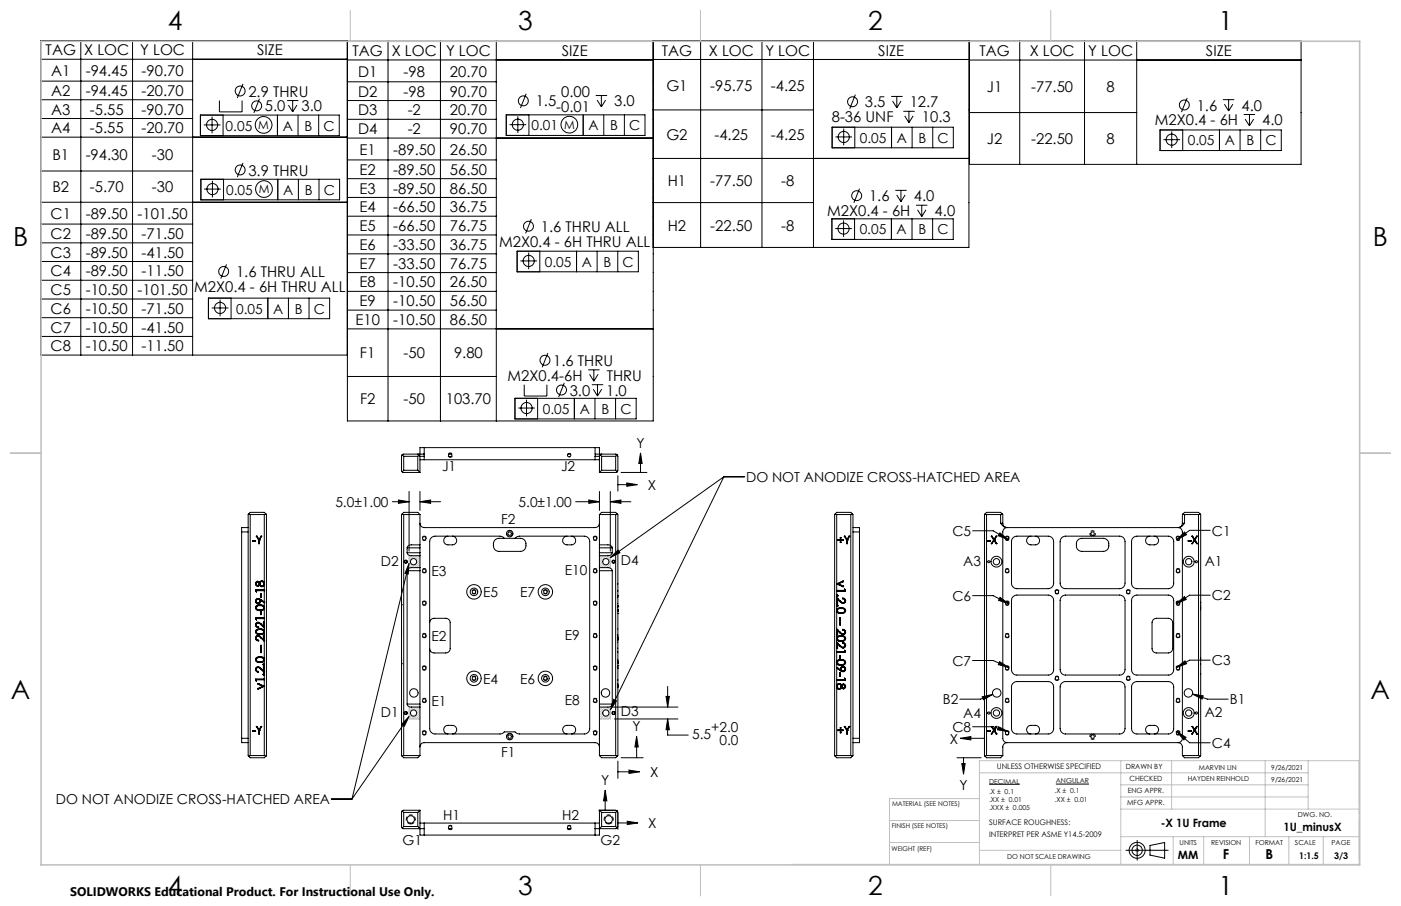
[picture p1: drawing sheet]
<svg xmlns="http://www.w3.org/2000/svg" width="432mm" height="279mm" viewBox="0 0 432 279" stroke-linecap="round" stroke-linejoin="round" font-family="sans-serif">
<defs><g id="words">
<g font-size="8.1">
<text x="51.7" y="9.3">4</text>
<text x="159.7" y="9.3">3</text>
<text x="267.6" y="9.3">2</text>
<text x="375.6" y="9.3">1</text>
<text x="4" y="76">B</text>
<text x="423.1" y="76">B</text>
<text x="3.3" y="215.7">A</text>
<text x="422.4" y="215.7">A</text>
<text x="51.7" y="276">4</text>
<text x="159.7" y="276">3</text>
<text x="267.6" y="276">2</text>
<text x="375.6" y="276">1</text>
</g>
<g font-size="4.6">
<text x="14.1" y="17.1">TAG</text>
<text x="26" y="17.1">X LOC</text>
<text x="43.2" y="17.1">Y LOC</text>
<text x="79.2" y="17.1">SIZE</text>
<text x="108.7" y="17.3">TAG</text>
<text x="120.7" y="17.3">X LOC</text>
<text x="137.5" y="17.3">Y LOC</text>
<text x="173.2" y="17.3">SIZE</text>
<text x="204" y="17.1">TAG</text>
<text x="218.5" y="17.1">X LOC</text>
<text x="235.9" y="17.1">Y LOC</text>
<text x="270.7" y="17.1">SIZE</text>
<text x="301.9" y="17.3">TAG</text>
<text x="317.4" y="17.3">X LOC</text>
<text x="335.4" y="17.3">Y LOC</text>
<text x="371.7" y="17.3">SIZE</text>
<text x="15.8" y="23.4">A1</text>
<text x="26.4" y="23.4">-94.45</text>
<text x="43.7" y="23.4">-90.70</text>
<text x="110.4" y="23.6">D1</text>
<text x="124.4" y="23.6">-98</text>
<text x="138.7" y="23.6">20.70</text>
<text x="15.8" y="29.6">A2</text>
<text x="26.4" y="29.6">-94.45</text>
<text x="43.7" y="29.6">-20.70</text>
<text x="76.6" y="29.8">2.9 THRU</text>
<text x="110.4" y="29.8">D2</text>
<text x="124.4" y="29.8">-98</text>
<text x="138.7" y="29.8">90.70</text>
<text x="205.4" y="27.9">G1</text>
<text x="218.9" y="27.9">-95.75</text>
<text x="237.6" y="27.9">-4.25</text>
<text x="304.2" y="28.4">J1</text>
<text x="317.8" y="28.4">-77.50</text>
<text x="341.1" y="28.4">8</text>
<text x="15.8" y="35.4">A3</text>
<text x="27.7" y="35.4">-5.55</text>
<text x="43.7" y="35.4">-90.70</text>
<text x="81.6" y="34.4">5.0</text>
<text x="92.9" y="34.4">3.0</text>
<text x="110.4" y="35.6">D3</text>
<text x="125.7" y="35.6">-2</text>
<text x="138.7" y="35.6">20.70</text>
<text x="165.1" y="32.8">1.5</text>
<text x="171.5" y="34.6">-0.01</text>
<text x="173" y="30">0.00</text>
<text x="189.3" y="32.8">3.0</text>
<text x="266.6" y="33.1">3.5</text>
<text x="280.4" y="33.1">12.7</text>
<text x="368.8" y="34.1">1.6</text>
<text x="382.6" y="34.1">4.0</text>
<text x="15.8" y="41.1">A4</text>
<text x="27.7" y="41.1">-5.55</text>
<text x="43.7" y="41.1">-20.70</text>
<text x="110.4" y="41.4">D4</text>
<text x="125.7" y="41.4">-2</text>
<text x="138.7" y="41.4">90.70</text>
<text x="256.4" y="37.7">8-36 UNF</text>
<text x="284.1" y="37.7">10.3</text>
<text x="356" y="38.7">M2X0.4 - 6H</text>
<text x="389.1" y="38.7">4.0</text>
<text x="110.8" y="47.7">E1</text>
<text x="121.2" y="47.7">-89.50</text>
<text x="138.7" y="47.7">26.50</text>
<text x="205.4" y="43.1">G2</text>
<text x="220.2" y="43.1">-4.25</text>
<text x="237.6" y="43.1">-4.25</text>
<text x="304.2" y="44.4">J2</text>
<text x="317.8" y="44.4">-22.50</text>
<text x="341.1" y="44.4">8</text>
<text x="16.2" y="49.3">B1</text>
<text x="26.4" y="49.3">-94.30</text>
<text x="46.8" y="49.3">-30</text>
<text x="110.8" y="53.9">E2</text>
<text x="121.2" y="53.9">-89.50</text>
<text x="138.7" y="53.9">56.50</text>
<text x="16.2" y="59.3">B2</text>
<text x="27.7" y="59.3">-5.70</text>
<text x="46.8" y="59.3">-30</text>
<text x="76.6" y="54.1">3.9 THRU</text>
<text x="110.8" y="59.7">E3</text>
<text x="121.2" y="59.7">-89.50</text>
<text x="138.7" y="59.7">86.50</text>
<text x="205.8" y="57.4">H1</text>
<text x="218.9" y="57.4">-77.50</text>
<text x="240.8" y="57.4">-8</text>
<text x="110.8" y="65.5">E4</text>
<text x="121.2" y="65.5">-66.50</text>
<text x="138.7" y="65.5">36.75</text>
<text x="267.8" y="62.1">1.6</text>
<text x="281.7" y="62.1">4.0</text>
<text x="15.6" y="67.5">C1</text>
<text x="26.4" y="67.5">-89.50</text>
<text x="42.4" y="67.5">-101.50</text>
<text x="110.8" y="71.3">E5</text>
<text x="121.2" y="71.3">-66.50</text>
<text x="138.7" y="71.3">76.75</text>
<text x="166.7" y="71.5">1.6 THRU ALL</text>
<text x="205.8" y="71.1">H2</text>
<text x="218.9" y="71.1">-22.50</text>
<text x="240.8" y="71.1">-8</text>
<text x="255" y="66.7">M2X0.4 - 6H</text>
<text x="288.1" y="66.7">4.0</text>
<text x="15.6" y="73.7">C2</text>
<text x="26.4" y="73.7">-89.50</text>
<text x="43.7" y="73.7">-71.50</text>
<text x="110.8" y="77.1">E6</text>
<text x="121.2" y="77.1">-33.50</text>
<text x="138.7" y="77.1">36.75</text>
<text x="153.8" y="76.1">M2X0.4 - 6H THRU ALL</text>
<text x="15.6" y="79.5">C3</text>
<text x="26.4" y="79.5">-89.50</text>
<text x="43.7" y="79.5">-41.50</text>
<text x="110.8" y="82.9">E7</text>
<text x="121.2" y="82.9">-33.50</text>
<text x="138.7" y="82.9">76.75</text>
<text x="15.6" y="85.3">C4</text>
<text x="26.4" y="85.3">-89.50</text>
<text x="43.7" y="85.3">-11.50</text>
<text x="72.7" y="85.4">1.6 THRU ALL</text>
<text x="110.8" y="88.7">E8</text>
<text x="121.2" y="88.7">-10.50</text>
<text x="138.7" y="88.7">26.50</text>
<text x="15.6" y="91">C5</text>
<text x="26.4" y="91">-10.50</text>
<text x="42.4" y="91">-101.50</text>
<text x="59.9" y="90">M2X0.4 - 6H THRU ALL</text>
<text x="110.8" y="94.4">E9</text>
<text x="121.2" y="94.4">-10.50</text>
<text x="138.7" y="94.4">56.50</text>
<text x="15.6" y="96.8">C6</text>
<text x="26.4" y="96.8">-10.50</text>
<text x="43.7" y="96.8">-71.50</text>
<text x="109.6" y="100.2">E10</text>
<text x="121.2" y="100.2">-10.50</text>
<text x="138.7" y="100.2">86.50</text>
<text x="15.6" y="102.6">C7</text>
<text x="26.4" y="102.6">-10.50</text>
<text x="43.7" y="102.6">-41.50</text>
<text x="15.6" y="108.4">C8</text>
<text x="26.4" y="108.4">-10.50</text>
<text x="43.7" y="108.4">-11.50</text>
<text x="111" y="110.5">F1</text>
<text x="124.4" y="110.5">-50</text>
<text x="139.9" y="110.5">9.80</text>
<text x="170.5" y="112.8">1.6 THRU</text>
<text x="156.5" y="117.4">M2X0.4-6H</text>
<text x="187" y="117.4">THRU</text>
<text x="111" y="124.7">F2</text>
<text x="124.4" y="124.7">-50</text>
<text x="137.4" y="124.7">103.70</text>
<text x="175.6" y="122">3.0</text>
<text x="186.9" y="122">1.0</text>
</g>
<g font-size="4.2">
<text x="69.6" y="40.3">0.05</text>
<text x="87.1" y="40.3">A</text>
<text x="93.8" y="40.3">B</text>
<text x="99.7" y="40.3">C</text>
<text x="163.8" y="40.2">0.01</text>
<text x="181.4" y="40.2">A</text>
<text x="188.1" y="40.2">B</text>
<text x="193.9" y="40.2">C</text>
<text x="265" y="44">0.05</text>
<text x="276.4" y="44">A</text>
<text x="283.1" y="44">B</text>
<text x="289" y="44">C</text>
<text x="366.1" y="44.8">0.05</text>
<text x="377.5" y="44.8">A</text>
<text x="384.2" y="44.8">B</text>
<text x="390" y="44.8">C</text>
<text x="69.7" y="60">0.05</text>
<text x="87.2" y="60">A</text>
<text x="93.9" y="60">B</text>
<text x="99.8" y="60">C</text>
<text x="265" y="72.2">0.05</text>
<text x="276.4" y="72.2">A</text>
<text x="283.1" y="72.2">B</text>
<text x="288.9" y="72.2">C</text>
<text x="167.9" y="82.2">0.05</text>
<text x="179.3" y="82.2">A</text>
<text x="186" y="82.2">B</text>
<text x="191.9" y="82.2">C</text>
<text x="72.8" y="96.7">0.05</text>
<text x="84.2" y="96.7">A</text>
<text x="90.9" y="96.7">B</text>
<text x="96.7" y="96.7">C</text>
<text x="167.3" y="127.6">0.05</text>
<text x="178.7" y="127.6">A</text>
<text x="185.4" y="127.6">B</text>
<text x="191.2" y="127.6">C</text>
<text x="196.2" y="138.1">Y</text>
<text x="136.2" y="145.4">J1</text>
<text x="172.9" y="145.4">J2</text>
<text x="230" y="148.7">DO NOT ANODIZE CROSS-HATCHED AREA</text>
<text x="199.7" y="151.1">X</text>
<text x="103.4" y="156.3">5.0±1.00</text>
<text x="154.5" y="161.7">F2</text>
<text x="159.8" y="156.3">5.0±1.00</text>
<text x="293.5" y="165.3">C5</text>
<text x="373.5" y="165.2">C1</text>
<text x="117.4" y="174.5">D2</text>
<text x="133" y="177.7">E3</text>
<text x="174.1" y="177.4">E10</text>
<text x="191.4" y="174.3">D4</text>
<text x="296.9" y="174.6">A3</text>
<text x="371.3" y="174.5">A1</text>
<text x="148.9" y="184.2">E5</text>
<text x="160.3" y="184.1">E7</text>
<text x="293.5" y="185.3">C6</text>
<text x="373.5" y="185.2">C2</text>
<text x="133" y="197.7">E2</text>
<text x="174.1" y="197.4">E9</text>
<text x="293.5" y="205.3">C7</text>
<text x="373.5" y="205.2">C3</text>
<text x="148.9" y="210.9">E4</text>
<text x="160.3" y="210.8">E6</text>
<text x="117.4" y="221.2">D1</text>
<text x="133" y="217.7">E1</text>
<text x="174.1" y="217.4">E8</text>
<text x="191.4" y="221">D3</text>
<text x="290.6" y="217.2">B2</text>
<text x="296.9" y="221.3">A4</text>
<text x="371.3" y="221.1">A2</text>
<text x="379" y="217.2">B1</text>
<text x="195" y="225.5">Y</text>
<text x="219.2" y="225.8">+2.0</text>
<text x="293.5" y="225.7">C8</text>
<text x="154.5" y="233.5">F1</text>
<text x="213.3" y="228">5.5</text>
<text x="221.8" y="229.9">0.0</text>
<text x="292.8" y="229.3">X</text>
<text x="373.5" y="230.7">C4</text>
<text x="200.3" y="239.7">X</text>
<text x="185.3" y="242.1">Y</text>
<text x="295.7" y="243.6">Y</text>
<text x="17.2" y="248.1">DO NOT ANODIZE CROSS-HATCHED AREA</text>
<text x="136.6" y="252.8">H1</text>
<text x="173.2" y="252.8">H2</text>
<text x="199.8" y="255.4">X</text>
<text x="124.1" y="260.5">G1</text>
<text x="185.1" y="260.5">G2</text>
<text x="376.9" y="265">F</text>
<text x="390.1" y="265">B</text>
</g>
<text font-size="3.8" x="21.6" y="276.3">SOLIDWORKS Educational Product. For Instructional Use Only.</text>
<g font-size="3.6">
<text x="79.6" y="39.8">M</text>
<text x="173.8" y="39.7">M</text>
<text x="79.7" y="59.6">M</text>
</g>
<g font-size="3.5">
<text x="357.8" y="255.1">-X 1U Frame</text>
<text x="395.6" y="256.1">1U_minusX</text>
<text x="363.1" y="265">MM</text>
</g>
<g font-size="2.8">
<text x="400.5" y="265">1:1.5</text>
<text x="411.2" y="265">3/3</text>
</g>
<g font-size="2.4">
<text x="307.2" y="237.2">UNLESS OTHERWISE SPECIFIED</text>
<text x="304.8" y="254.3">SURFACE ROUGHNESS:</text>
<text x="304.8" y="258.2">INTERPRET PER ASME Y14.5-2009</text>
</g>
<g font-size="2.2">
<text x="347" y="237.2">DRAWN BY</text>
<text x="347.6" y="244.7">ENG APPR.</text>
<text x="348.1" y="240.9">CHECKED</text>
<text x="347.4" y="248.4">MFG APPR.</text>
</g>
<g font-size="2.1">
<text x="369.5" y="237.4">MARVIN LIN</text>
<text x="391.8" y="237.4">9/26/2021</text>
<text x="304.8" y="244.7">.X ± 0.1</text>
<text x="304.9" y="241.6">DECIMAL</text>
<text x="325" y="244.7">.X ± 0.1</text>
<text x="325.4" y="241.6">ANGULAR</text>
<text x="366.1" y="240.9">HAYDEN REINHOLD</text>
<text x="391.8" y="241.1">9/26/2021</text>
<text x="304.8" y="247.4">.XX ± 0.01</text>
<text x="304.8" y="249.9">.XXX ± 0.005</text>
<text x="325" y="247.3">.XX ± 0.01</text>
<text x="400" y="252.1">DWG. NO.</text>
<text x="363.5" y="260.7">UNITS</text>
<text x="373.3" y="260.7">REVISION</text>
<text x="386.9" y="260.7">FORMAT</text>
<text x="399.1" y="260.7">SCALE</text>
<text x="410.4" y="260.7">PAGE</text>
<text x="310.4" y="265">DO NOT SCALE DRAWING</text>
</g>
<g font-size="2">
<text x="274.9" y="248.5">MATERIAL (SEE NOTES)</text>
<text x="274.9" y="255.4">FINISH (SEE NOTES)</text>
<text x="274.8" y="262.3">WEIGHT (REF)</text>
</g>
</g></defs>
<g fill="none" stroke="#000" stroke-width=".31">
<path d="M12.6 12.5h94.4v97h-94.4zM12.6 18.3h94.4M24.9 12.5v97M40.9 12.5v97M59.4 12.5v97M107.1 12.7h94.2v117.1h-94.2zM107.1 18.5h94.2M119.6 12.7v117.1M135.7 12.7v117.1M153 12.7v117.1M201.3 12.5h97.3v63.8h-97.3zM201.3 18.3h97.3"/>
<path d="M215.9 12.5v63.8M234.8 12.5v63.8M250.7 12.5v63.8M298.8 18.5h102.2M298.8 12.7h102.2v38h-102.2zM314.3 12.7v38M334.3 12.7v38M350.3 12.7v38M12.6 30.8h46.8M12.6 25h46.8M12.6 36.5h46.8M61.8 35.5h42.8v6.3h-42.8z"/>
<path d="M62.8 38.5h5.1M65.4 35.9v5.2M67.6 31v3.5h7v-3.5M68.8 35.5v6.3M74.9 25.9l-1.8 4.3M80 30.4l-1.8 4.4M85.5 35.5v6.3M88.5 31h3.5M88.9 32.4l1.3 2.1M90.2 31v3.5M91.5 32.4l-1.3 2.1M91.9 35.5v6.3"/>
<path d="M98.2 35.5v6.3M107.1 31h45.9M107.1 25.2h45.9M107.1 36.8h45.9M156 35.4h42.8v6.4h-42.8zM157 38.5h5.2M159.6 35.9v5.1M162.2 28.9l-1.8 4.4M163 35.4v6.4M179.7 35.4v6.4M183.6 29.5h3.5M184 30.9l1.3 2"/>
<path d="M185.3 29.5v3.4M186.1 35.4v6.4M186.7 30.9l-1.4 2M192.4 35.4v6.4M201.3 33.9h49.4M256.5 39.2h37.3v6.4h-37.3zM260 39.7v5.1M263.5 39.2v6.4M263.6 29.2l-1.7 4.3M274.7 29.7h3.5M274.8 39.2v6.4M275.1 31.2l1.3 2"/>
<path d="M276.4 29.7v3.5M277.7 31.2l-1.3 2M278.4 34.3h3.5M278.8 35.7l1.3 2.1M280.1 34.3v3.5M281.1 39.2v6.4M281.4 35.7l-1.3 2.1M287.5 39.2v6.4M298.8 34.7h51.5M365.9 30.2l-1.8 4.4M376.9 30.7h3.5M377.4 32.1l1.3 2.1"/>
<path d="M378.7 30.7v3.5M380 32.1l-1.3 2.1M383.3 35.3h3.5M383.8 36.7l1.3 2.1M385.1 35.3v3.5M386.4 36.7l-1.3 2.1M12.6 42.3h94.4M12.6 52.7h46.8M61.9 55.3h42.8v6.3h-42.8zM62.9 58.3h5.2M65.5 55.7v5.2M68.9 55.3v6.3"/>
<path d="M74.9 50.2l-1.8 4.4M85.6 55.3v6.3M92 55.3v6.3M98.3 55.3v6.3M107.1 42.6h94.2M107.1 49.3h45.9M107.1 55.1h45.9M201.3 48.9h97.3M257.5 42.2h5.1M264.9 58.2l-1.7 4.3M275.9 58.7h3.5M277.7 58.7v3.5"/>
<path d="M357.5 40.1h37.4v6.3h-37.4zM358.6 43.1h5.1M361.1 40.5v5.1M364.5 40.1v6.3M375.8 40.1v6.3M382.2 40.1v6.3M388.5 40.1v6.3M12.6 62.4h94.4M12.6 69.1h46.8M12.6 74.9h46.8M107.1 60.9h45.9M107.1 66.7h45.9"/>
<path d="M107.1 72.5h45.9M107.1 78.3h45.9M159.4 77.5h37.3v6.3h-37.3zM162.9 77.9v5.1M163.8 67.6l-1.8 4.4M166.4 77.5v6.3M177.7 77.5v6.3M184 77.5v6.3M190.4 77.5v6.3M201.3 62.5h49.4M256.4 67.5h37.4v6.3h-37.4zM257.4 70.5h5.2"/>
<path d="M260 67.9v5.2M263.4 67.5v6.3M274.7 67.5v6.3M276.4 60.1l1.3 2.1M279 60.1l-1.3 2.1M281.1 67.5v6.3M282.3 63.3h3.5M282.8 64.7l1.3 2.1M284.1 63.3v3.5M285.4 64.7l-1.3 2.1M287.4 67.5v6.3M12.6 80.6h46.8"/>
<path d="M12.6 86.4h46.8M12.6 92.2h46.8M12.6 98h46.8M64.2 91.9h37.4v6.4h-37.4zM65.3 95h5.1M67.8 92.4v5.1M69.8 81.5l-1.7 4.4M71.2 91.9v6.4M82.5 91.9v6.4M88.9 91.9v6.4M95.2 91.9v6.4M107.1 84.1h45.9"/>
<path d="M107.1 89.9h45.9M107.1 95.6h45.9M160.4 80.5h5.1M12.6 103.8h46.8M107.1 101.4h94.2M107.1 116.1h45.9M161.6 118.6v3.5h7v-3.5M168.8 108.9l-1.7 4.4M173.9 118.1l-1.7 4.3M181.3 114.1h3.5M181.7 115.4l1.3 2.1M182.4 118.6h3.5"/>
<path d="M183 114.1v3.4M184.1 118.6v3.5M184.3 115.4l-1.3 2.1M130.7 138h-1.3v2.1M130.7 138l-.1 2.1M130.7 138h52.7M158.7 122.8h37.4v6.4h-37.4zM159.7 125.8h5.2M162.3 123.3v5.1M165.7 122.8v6.4M177 122.8v6.4M182.8 120l1.3 2.1"/>
<path d="M183.4 122.8v6.4M183.4 138h1.3v2.1M183.4 138l.2 2.1M185.5 120l-1.4 2.1M189.7 122.8v6.4M197.4 139.7l.5 3.2h-1zM76.7 158.5l.4 .2M76.7 158.5l-.2 .2v74.3l.2 .2M76.7 158.5l.4-.5h4.4l.5 .5M77.1 158.7h4.4M77.1 158.7v74.3M81.5 158.7v20.9"/>
<path d="M82 158.5l-.5 .2M82 158.5l.1 .2v74.3l-.1 .2M120.9 154.7h5.2M122.8 154.2l3.3 .5-3.3 .5zM124 158.5l.4 .2M124 158.5l-.2 .2v21.3M124 158.5l.4-.5h4.4l.6 .7M124 140.2l-.2 .4v4.6l.2 .3M124 145.5l.3 .2h5.1M124 140.2l.4 .5M124.4 158.7v74.3M124.4 158.7h5"/>
<path d="M124.4 140.7v4.3M124.4 140.7h4.4M124.4 145l-.4 .5M124.4 145h4.4M126.1 151.6v18.4M128.8 140.1h-4.5l-.3 .1M128.8 140.1l.4 .1M128.8 140.1h1.8M128.8 140.7v4.3M128.8 145l.6 .7M129.2 140.2l.2 .5M129.2 140.2l-.4 .5"/>
<path d="M129.4 154.7l3.3-.5v1zM129.4 151.6v5.8M129.4 154.7h6.4M129.4 158.7v9.3M129.4 140.7h1.3M129.4 141.8h1.3M129.4 140.7v5M130.6 140.1l.1 .6M130.7 140.7v1.1M130.7 141.8h52.7M138.3 140.1h.9M175 140.1h.8"/>
<path d="M177.4 154.7h7.3M181.5 154.2l3.2 .5-3.2 .5zM183.4 140.7h1.3M183.4 141.8h1.3M183.4 140.7v1.1M183.6 140.1l-.2 .6M183.6 140.1h1.8M184.7 151.6v5.8M184.7 158.7v9.3M184.7 158.7h5.1M184.7 140.7v5M185 140.2l-.3 .5"/>
<path d="M185 140.2l.4 .5M185.4 140.1h4.5l.3 .1M185.4 140.1l-.4 .1M185.4 140.7v4.3M185.4 140.7h4.4M185.4 145l-.7 .7M185.4 145h4.4M188.1 154.7l3.3-.5v1zM188.1 154.7h6.4M188.1 151.6v18.4M189.8 158.7v74.3M189.8 140.7v4.3"/>
<path d="M189.8 145l.4 .5M190.2 158.5l.2 .2v25M190.2 158.5l-.4 .2M190.2 158.5l-.4-.5h-4.4l-.7 .7M190.2 140.2l.2 .5v4.3l-.2 .5M190.2 145.5l-.3 .2h-5.2M190.2 140.2l-.4 .5M190.4 146.7v4.7M190.4 149.5h2.8M191.4 145.7h8M193.2 148.9l3.3 .6-3.3 .5zM197.4 142.9v2.8"/>
<path d="M223.1 147h6.3M223.1 147l-35 71.9M223.1 147l-35 24.9M257.4 158.5l.5 .2M257.4 158.5l-.2 .2v74.3l.2 .2M257.4 158.5l.5-.5h4.3l.5 .5M257.9 158.7h4.3M257.9 158.7v24.9M262.2 158.7v74.3M262.7 158.5l-.5 .2M262.7 158.5l.2 .2v74.3l-.2 .2M303.6 158.5l.5 .2"/>
<path d="M303.6 158.5l-.2 .2v74.3l.2 .2M303.6 158.5l.5-.5h4.3l.5 .5M304.1 158.7h4.3M304.1 158.7v74.3M308.4 158.7v2.7M308.9 158.5l-.5 .2M308.9 158.5l.2 .2v2.7M364.6 158.5l.5 .2M364.6 158.5l-.2 .2v2.7M364.6 158.5l.5-.5h4.3l.5 .5M365.1 158.7h4.3M365.1 158.7v2.7"/>
<path d="M369.4 158.7v74.3M369.9 158.5l.2 .2v74.3l-.2 .2M369.9 158.5l-.5 .2M74.5 164h2M74.5 164v63.7M76.5 162.7h-2v1.3M77.9 166.9h.9M77.9 166.7h.9M77.9 166.7v.2M77.9 166.7l.1 .1M78 166.8h.7M78 166.8l-.1 .1"/>
<path d="M78.7 166.8l.1 .1M78.8 166.7v.2M78.8 166.7l-.1 .1M79 165.3h.2M79 165.3l.7 1.3M79 165.3l.2 .2M79.2 165.5l.6 1M79.2 165.3l.6 1.1M79.2 165.3v.2M79.4 179.2l.6 .4M79.4 179.2l-.5 .3-.2 .5M79.4 179.4l.4 .1"/>
<path d="M79.4 179.2v.2M79.4 179.4l-.3 .1-.3 .5M79.4 179.5l.5 .5M79.4 179.5l-.4 .5M79.4 179.4v.1M79.4 179.4l-.4 .2-.1 .4M79.7 166.6v1.1M79.7 167.7h.2M79.8 179.5l.1 .3M79.8 166.5h.1M79.8 166.5l-.1 .1M79.8 167.6l-.1 .1"/>
<path d="M79.8 167.6l.1 .1M79.8 166.4v1.2M79.8 166.5l.1 .1M79.9 166.6v1.1M79.9 179.8l.1 .1M79.9 179.8l.1 .2M80 179.6v.3M80.1 179.7l-.1 .3M80.1 179.7l-.1 .2M80.2 179.5l-.1 .2M80.4 165.3h.3M80.4 165.3l-.6 1.1"/>
<path d="M80.4 165.3l.1 .2M80.5 165.5l-.7 1M80.7 179.1l.5 .2M80.7 179.1l-.4 .1-.3 .4M80.7 179.2l-.5 .3M80.7 179.2v.2M80.7 179.4l-.6 .6M80.7 179.1v.1M80.7 179.2l.5 .2M80.7 179.4l.4 .2 .1 .4M80.7 179.2l.5 .3 .2 .5M80.7 165.3l-.8 1.3"/>
<path d="M80.7 165.3l-.2 .2M81.2 179.4l.2 .6M81.2 179.3l.3 .3M81.2 179.3v.1M81.5 179.6v.4M123.8 179.7v.3M125.5 170.5a1.15 1.15 0 0 0 1.3 .9h2.6M125.5 168.9v1.6M125.5 176v41.1M125.5 176h3.9M125.5 168.9h3.9M125.5 170.5h3.9"/>
<path d="M126.1 173.7l-.3 3.4-1-.3zM126.1 173.7l-17.6 72.7M129.4 168h-2.6a1.21 1.21 0 0 0-1.3 .9M129.4 175h-2.6a1.2 1.2 0 0 0-1.3 1M129.4 175v1M129.4 170.5v.9M129.4 168v.9M129.4 161.4a1.33 1.33 0 0 0 1.3 1.3h52.7a1.33 1.33 0 0 0 1.3-1.3M129.4 168.9v1.6M129.4 171.4v3.6M129.4 176v41.1M138.1 165.3a1.34 1.34 0 0 0-1.3 1.4 1.34 1.34 0 0 0 1.3 1.3 2.39 2.39 0 0 0 2.2-.3 1.34 1.34 0 0 0 .3-1.5 1.34 1.34 0 0 0-1.2-.9"/>
<path d="M152.6 166.5l1.1-.5h6.7a2.03 2.03 0 0 1 1.7 2 2.03 2.03 0 0 1-1.7 2h-6.7a2.08 2.08 0 0 1-1.6-1.4 2.08 2.08 0 0 1 .5-2.1zM155.4 166l-.6-.5-.7-.2h-20a1.69 1.69 0 0 0-1.7 1.7v57.7a1.63 1.63 0 0 0 1.7 1.6h20.2l1.1-.6h3.3l1.2 .6h20.2a1.63 1.63 0 0 0 1.7-1.6v-57.7a1.69 1.69 0 0 0-1.7-1.7h-20l-.8 .2-.6 .5M174.8 165.3a1.34 1.34 0 0 0-1.4 1.4 1.34 1.34 0 0 0 1.4 1.3 2.39 2.39 0 0 0 2.2-.3 1.34 1.34 0 0 0 .3-1.5 1.34 1.34 0 0 0-1.2-.9M184.7 175h2.7a1.22 1.22 0 0 1 1.3 1M184.7 168h2.7a1.21 1.21 0 0 1 1.3 .9M184.7 175v1M184.7 168v.9M184.7 170.5v.9M184.7 168.9v1.6M184.7 171.4v3.6M184.7 176v41.1M184.7 176h4"/>
<path d="M184.7 168.9h4M184.7 170.5h4M188.1 171.9l2.4-2.3 .6 .9zM188.7 170.5a1.15 1.15 0 0 1-1.3 .9h-2.7M188.7 168.9v1.6M188.7 176v41.1M258.3 166.7h.7M258.3 166.4h.7M258.3 166.4v.3M258.3 166.4l.1 .1M258.4 166.5h1.4M258.4 166.5l-.1 .2"/>
<path d="M259 165.7v.7M259 166.7v.6M259 167.3h.2M259 165.7h.2M259 165.7l.1 .1M259 166.4l.2 .3M259.1 165.8v1.4M259.1 167.2l-.1 .1M259.1 167.2l.1 .1M259.2 166.7h.7M259.2 165.7v.7M259.2 166.7v.6"/>
<path d="M259.2 166.4h.7M259.2 166.4l-.2 .3M259.2 165.7l-.1 .1M259.7 179.4h.1M259.7 179.4l-1.6 .7 1.6 .7M259.7 179.4h.2M259.8 166.5l.1 .2M259.9 166.4v.3M259.9 179.1v.3M259.9 179.4l-1.5 .7M259.9 179.1l-2 1M259.9 179.1l-.2 .3"/>
<path d="M259.9 166.4l-.1 .1M260.2 165.3h.3M260.2 165.3l.7 1.3M260.2 165.3l.2 .2M260.4 165.5l.7 1M260.5 165.3l.6 1.1M260.5 165.3l-.1 .2M260.9 167.7h.3M260.9 166.6v1.1M261.1 166.5h.1M261.1 166.4v1.2M261.1 166.5l-.2 .1"/>
<path d="M261.1 167.6l-.2 .1M261.1 167.6l.1 .1M261.1 166.5l.1 .1M261.2 166.6v1.1M261.7 165.3h.2M261.7 165.3l-.6 1.1M261.7 165.3v.2M261.7 165.5l-.6 1M261.9 165.3l-.7 1.3M261.9 165.3l-.2 .2M262.9 162.7h2v1.3M262.9 164h2"/>
<path d="M264.9 164v63.7M299.8 163.7h6.3l4.7 2.7M304.4 166.9h.9M304.4 166.7h.9M304.4 166.7v.2M304.4 166.7l.1 .1M304.5 166.8h.7M304.5 166.8l-.1 .1M305.2 166.8l.1 .1M305.3 166.7v.2M305.3 166.7l-.1 .1M305.5 165.3h.3"/>
<path d="M305.5 167.7h.2M305.5 165.3l.7 1.2M305.5 165.3l.2 .2M305.7 167.6l-.2 .1M305.7 167.6v.1M305.7 165.5l.7 1M305.8 165.3l.6 1M305.8 165.3l-.1 .2M306.2 166.5h.3M306.2 166.5l-.7 1.2M306.4 166.5h.1M306.4 166.7l-.7 1"/>
<path d="M306.4 166.7l.6 1M306.4 166.5l.7 1.1M306.4 166.3v.4M306.4 166.5l-.7 1.1M306.5 166.5l.8 1.2M307 165.3h.2M307 165.3l-.6 1M307 165.3v.2M307 167.7h.3M307 165.5l-.6 1M307.1 167.6l.2 .1M307.1 167.6l-.1 .1"/>
<path d="M307.2 165.3l-.7 1.2M307.2 165.3l-.2 .2M308.2 164.3l2.6 2.1-3.1-1.2zM308.4 161.4l.3 .3a1.92 1.92 0 0 0 1.6 1M308.4 161.4h.7M309.1 161.4a1.33 1.33 0 0 0 1.3 1.3M310.4 162.7a1.33 1.33 0 0 0-1.3 1.3v63.7a1.33 1.33 0 0 0 1.3 1.3M310.4 162.7h52.7M312.2 165.8l1.2-.5h9.7a1.69 1.69 0 0 1 1.6 1.7v12.8a1.69 1.69 0 0 1-1.6 1.7h-9.7a1.69 1.69 0 0 1-1.7-1.7v-12.8l.2-.6zM317.7 165.3a1.34 1.34 0 0 0-1.3 1.4 1.34 1.34 0 0 0 1.3 1.3 2.39 2.39 0 0 0 2.3-.3 1.34 1.34 0 0 0 .3-1.5 1.34 1.34 0 0 0-1.2-.9M327.2 165.8l1.2-.5h16.7a1.69 1.69 0 0 1 1.6 1.7v12.8a1.69 1.69 0 0 1-1.6 1.7h-16.7a1.69 1.69 0 0 1-1.7-1.7v-12.8zM332.2 166.5l1.2-.5h6.7a2.04 2.04 0 0 1 1.7 2 2.04 2.04 0 0 1-1.7 2h-6.7a2.06 2.06 0 0 1-1.7-1.4 2.06 2.06 0 0 1 .5-2.1z"/>
<path d="M349.2 165.8l1.2-.5h9.7a1.69 1.69 0 0 1 1.6 1.7v12.8a1.69 1.69 0 0 1-1.6 1.7h-9.7a1.63 1.63 0 0 1-1.6-1.7v-12.8zM354.4 165.3a1.34 1.34 0 0 0-1.3 1.4 1.34 1.34 0 0 0 1.3 1.3 2.39 2.39 0 0 0 2.2-.3 1.34 1.34 0 0 0 .4-1.5 1.34 1.34 0 0 0-1.3-.9M362.7 166.4l2.4-2.3 .6 .8zM363.1 162.7a1.33 1.33 0 0 1 1.3 1.3v63.7a1.33 1.33 0 0 1-1.3 1.3M364.4 161.4a1.33 1.33 0 0 1-1.3 1.3M364.4 161.4h.7M365.1 161.4l-.3 .3a1.92 1.92 0 0 1-1.6 1M366.2 166.9h.9M366.2 166.7h.9M366.2 166.7v.2M366.2 166.7l.1 .1M366.3 166.8h.7"/>
<path d="M366.3 166.8l-.1 .1M367 166.8l.1 .1M367.1 166.7v.2M367.1 166.7l-.1 .1M367.3 167.7h.3M367.3 165.3h.3M367.3 165.3l.8 1.2M367.3 165.3l.2 .2M367.5 167.6l-.2 .1M367.5 167.6l.1 .1M367.5 165.5l.7 1M367.6 165.3l.6 1"/>
<path d="M367.6 165.3l-.1 .2M368.1 166.5h.2M368.1 166.5l-.8 1.2M368.2 166.5h.1M368.2 166.7l-.6 1M368.2 166.7l.6 1M368.2 166.5l.7 1.1M368.2 166.3v.4M368.2 166.5l-.7 1.1M368.3 166.5l.8 1.2M368.8 165.3h.2M368.8 165.3l-.6 1"/>
<path d="M368.8 165.3l.1 .2M368.8 167.7h.3M368.9 165.5l-.7 1M368.9 167.6l.2 .1M368.9 167.6l-.1 .1M369 165.3l-.7 1.2M369 165.3l-.1 .2M373 163.5h-6.4l-3.9 2.9M78.7 180l.3 .6 .4 .2M78.7 185.4l.2 .5 .7 .3M78.7 187.4l.5 .7 .9 .2M78.7 192.7v.1a.79 .79 0 0 0 .9 .7"/>
<path d="M78.7 194.8a1.05 1.05 0 0 0 1.4 .9M78.7 196.8v.1a.85 .85 0 0 0 .9 .8M78.7 180h.1M78.7 192.7h.1M78.7 185.4h.1M78.7 194.8h.1M78.7 187.4h.1M78.7 196.8h.1M78.8 181.9l2.6 .1M78.8 181.9v.5M78.8 190.5v.5M78.8 182.4l.3 .2"/>
<path d="M78.8 190.5l2.6 .1M78.8 191l.3 .2M78.8 190.5l.3 .3M78.8 181.9l.1 .1M78.8 192.7l.2 .5 .5 .2M78.8 180l.2 .4 .4 .3M78.8 194.8l.4 .6 .9 .2M78.8 185.4l.3 .5 .5 .2M78.8 187.4l.4 .7 .9 .1M78.8 196.8l.2 .5 .5 .2M78.9 187.4l.4 .7 .8 .1M78.9 187.4h.1"/>
<path d="M78.9 194.8h.1M78.9 194.8l.4 .6 .8 .2M78.9 185.4h.1M78.9 192.7l.2 .5 .4 .2M78.9 192.7h.1M78.9 180l.2 .5 .3 .2M78.9 180h.1M78.9 196.8l.2 .5 .4 .2M78.9 196.8h.1M78.9 185.4l.2 .5 .4 .2M78.9 191h.1M78.9 182v.4"/>
<path d="M78.9 182.4h-.1M78.9 182.4h.1M78.9 191h-.1M78.9 182h2.5M79 182.4l.1 .2M79 191l.1 .2M79 187.4l.3 .5 .8 .2M79 194.8l.3 .5 .8 .2M79 192.7l.1 .4 .5 .2M79 196.8l.1 .4 .5 .2M79 180l.4 .6M79 185.4l.2 .4 .3 .2"/>
<path d="M79.1 182.2v.4M79.1 190.8v.4M79.1 182.2l-.1-.2v.4M79.4 180.7v.1M79.4 180.6v.1M79.5 191.9l1 .5M79.5 191.9l-.6 .3-.2 .5M79.5 196l1 .5M79.5 196l-.6 .3-.2 .5M79.5 184.8l.4 .2 .2 .4M79.5 184.8l-.5 .6M79.5 192l.3 .1"/>
<path d="M79.5 191.9v.1M79.5 192l-.5 .2-.2 .5M79.5 193.4l.1 .1M79.5 196.1h.3M79.5 196v.1M79.5 193.4h.1M79.5 197.5l.1 .2M79.5 197.5h.1M79.5 196.1l-.5 .2-.2 .5M79.5 186v.1M79.6 184.6l.7 .3M79.6 184.6l-.7 .3-.2 .5"/>
<path d="M79.6 192.1l-.6 .6M79.6 192.1l.8 .5M79.6 196.2l-.6 .6M79.6 196.2l.8 .5M79.6 184.7l-.1 .1M79.6 184.7l.4 .2 .2 .5M79.6 184.7l-.5 .2-.2 .5M79.6 192l-.5 .2-.2 .5M79.6 192v.1M79.6 184.7l.6 .2M79.6 184.6v.1M79.6 192l.2 .1"/>
<path d="M79.6 186.1v.1M79.6 184.7l-.6 .2-.2 .5M79.6 196.1v.1M79.6 196.1h.2M79.6 196.1l-.5 .2-.2 .5M79.6 193.3l-.1 .1M79.6 197.4l-.1 .1M79.6 193.3v.2M79.6 197.4v.3M79.8 192.1l.6 .4M79.8 196.1l.6 .5M79.9 180l-.5 .6"/>
<path d="M79.9 180h.1M79.9 180.2l-.5 .5M80 180.4l-.6 .4M80 180.4l.7 .5M80 180.2v.2M80 180l-.1 .2M80 180.2h-.1M80 180.2l.1 .1M80 180l.1 .3M80 180h.1M80.1 185.4h.1M80.1 185.4l-.3 .5-.3 .1"/>
<path d="M80.1 180.3l.1 .3M80.1 188.1v.1M80.1 194l-.8 .2-.4 .6M80.1 194v.1M80.1 194.1l-.8 .2-.3 .5M80.1 186.6l-.8 .2-.4 .6M80.1 186.6v.2M80.1 186.8l-.8 .1-.3 .5M80.1 194l.8 .1M80.1 194.1l.7 .1M80.1 195.5v.1M80.1 186.6l.8 .1"/>
<path d="M80.1 186.8h.7M80.1 186.5a1.14 1.14 0 0 1 1.4 .6M80.1 186.5a1.09 1.09 0 0 0-1.4 .9M80.1 193.9a1.26 1.26 0 0 1 1.4 .6M80.1 193.9l-1 .2-.4 .7M80.1 180l.2 .5 .4 .2M80.1 193.9v.1M80.1 194l-.9 .2-.4 .6M80.1 195.6v.1M80.1 186.5v.1M80.1 186.6l-.9 .2-.4 .6M80.1 188.2v.1"/>
<path d="M80.1 194a1.04 1.04 0 0 1 1.3 .8M80.1 186.6a1.04 1.04 0 0 1 1.3 .8M80.2 184.9h.1M80.2 184.9l.1 .2M80.2 184.9v.5M80.2 185.4l-.3 .5-.4 .2M80.2 184.9l.1 .1M80.2 184.9l1.2 .8M80.2 180.6l.5 .2M80.2 185.4l-.2 .5-.4 .2M80.2 185.4h.1M80.3 185l1.1 .7"/>
<path d="M80.3 183.2v1M80.3 188.5v1M80.3 199v1M80.3 188.5h.3M80.3 189.5h.3M80.3 183.2h.3M80.3 184.2h.3M80.3 199h.3M80.3 188.5l.1 .1M80.3 199l.1 .1M80.3 183.2l.1 .1M80.3 185.4l-.1 .6-.6 .2"/>
<path d="M80.3 185.1v.3M80.3 184.9v.1M80.3 184.9l1.2 .7M80.3 185.1l1.1 .8M80.4 192.6l1.1 1-.1-.2M80.4 196.7l1.1 1.1-.1-.3M80.4 192.5h.1M80.4 196.6h.1M80.4 192.5v.1M80.4 196.6v.1M80.4 192.5l.9 .9M80.4 196.6l.9 .8"/>
<path d="M80.4 183.3v.8M80.4 188.6v.8M80.4 199.1v.8M80.4 189.4l-.1 .1M80.4 188.6h.1M80.4 189.4h.1M80.4 199.9l-.1 .1M80.4 199.9h.1M80.4 183.3h.1M80.4 184.1l-.1 .1M80.4 184.1h.1M80.4 199.1h.1"/>
<path d="M80.5 192.4l.7 .7M80.5 196.5l.7 .7M80.5 192.4l-.1 .1M80.5 196.5l-.1 .1M80.5 189.4l.1 .1M80.5 184.1l.1 .1M80.5 199.9l.1 .1M80.6 183.2v1M80.6 188.5v1M80.6 199v1M80.6 188.5l-.1 .1M80.6 183.2l-.1 .1"/>
<path d="M80.6 199l-.1 .1M80.7 180.7v.1M80.7 180.8v.1M80.8 186.8l.4 .6M80.8 194.2l.4 .6M80.9 194.1l-.1 .1M80.9 186.7l-.1 .1M80.9 186.7l.5 .7M80.9 194.1l.5 .7M81.2 191.8l.2 .1M81.2 191.8v1.3M81.2 195.9v1.3"/>
<path d="M81.2 195.9h.3l-.1 .2M81.2 193.1l.1 .3M81.2 197.2l.1 .2M81.2 191.8l.1 .1M81.2 195.9l.1 .2M81.2 187.4h.2M81.2 187.4l-.3 .6-.8 .1M81.2 194.8h.2M81.2 194.8l-.3 .5-.8 .2M81.2 180h.2M81.2 180l-.1 .6-.4 .1M81.3 197.4h.1"/>
<path d="M81.3 193.4h.1M81.3 197.4l.1 .1M81.3 191.9h.1M81.3 196.1h.1M81.3 191.9v1.5M81.3 196.1v1.3M81.4 182h.1M81.4 190.7l-2.3 .1M81.4 190.7h-2.4v.3M81.4 182l.1 .2h-2.4M81.4 190.6h-2.5v.4M81.4 190.6v.1"/>
<path d="M81.4 191.9v1.5M81.4 196.1v1.4M81.4 187.4l-.4 .6-.9 .2M81.4 194.8l-.4 .6-.9 .2M81.4 180l-.3 .6-.4 .2M81.4 185.7h.1M81.4 185.7v.2M81.4 180l-.2 .6-.5 .2M81.4 180h.1M81.4 194.8v.3a1.13 1.13 0 0 1-1.3 .5M81.4 194.8h.1M81.4 187.4v.3a1.13 1.13 0 0 1-1.3 .5"/>
<path d="M81.4 187.4h.1M81.5 180.4l-.8 .5M81.5 187.7a1.23 1.23 0 0 1-1.4 .6M81.5 195.1a1.17 1.17 0 0 1-1.4 .6M81.5 194.5v.3M81.5 187.1v.3M81.5 185.6v.1M81.5 180.4v5.2M81.5 185.8v1.3M81.5 187.7v6.8M81.5 195.1v8M81.5 185.8l-.1 .1"/>
<path d="M81.5 194.8v.3M81.5 187.4v.3M81.5 185.7v.1M81.5 180v.4M123.8 194.8v.3M123.8 194.5v.3M123.8 187.4v7.4M123.8 187.1v.3M123.8 185.6v.2M123.8 180v.4M123.8 188v.1M123.8 195.3v.2"/>
<path d="M123.8 194.8v.4M123.8 180v.6M123.8 194.1v.1M123.8 186.5h.1M123.8 187.4v.3M123.8 186.1v.1M123.8 180.4v7M123.8 195.1v8.3M132.4 192a1.39 1.39 0 0 1 1.4-1.3h3.6a1.39 1.39 0 0 1 1.3 1.3v8a1.33 1.33 0 0 1-1.3 1.4h-3.6a1.33 1.33 0 0 1-1.4-1.4M190.4 183.7v3.1M190.4 186.8v1.2M190.4 188v.3"/>
<path d="M190.4 188.3v.3M190.4 196.6v.3M190.4 196.9v7.1M190.4 187.9v.4M190.4 196.3v.1M190.4 196.9v.3zM190.4 186.8v.2M190.4 187h.1M190.4 183.7v.2M190.4 197.5v.1M190.4 189.2h.1M190.4 188.3v8.3"/>
<path d="M257.8 188.3l.1 .3M257.8 196.9l.1 .3M257.8 188.3h.2M257.8 196.9h.2M257.9 197.2l.4 .4 .9 .2M257.9 188.6l.4 .4 .9 .2M257.9 186.9l.2 .1M257.9 183.8l.2 .1M257.9 183.6v.1M257.9 183.7v.1M257.9 186.7v.1M257.9 186.8v.1"/>
<path d="M257.9 188l-.1 .3M257.9 196.6l-.1 .3M257.9 183.7h.1M257.9 186.8h.1M257.9 183.8v2.9M257.9 186.9v1.1M257.9 188.6v8M257.9 197.2v6.8M257.9 180.1l2 .9M257.9 180.1h.5M257.9 180.1h.1M258 188.3l.3 .6 .9 .2"/>
<path d="M258 196.9l.3 .6 .9 .2M258 188.3h.1M258 196.9h.1M258 196.9l.5 .7M258 188.3l.5 .7M258 183.7l.1 .1M258 186.8l.1 .1M258 182.2h.1M258 182.2h2.5M258 199.7l-.1 .2h.3M258 198.3l-.1-.3 1.1 1.1M258 195.7l-.1 .1h.3"/>
<path d="M258 194.2l-.1-.2 1.1 1M258 186l-.1 .1h.3M258 184.6l-.1-.3 1.1 1M258 182.2l-.1 .1h2.7M258 184.6h.1M258 184.6v1.4M258 194.2v1.5M258 198.3v1.4M258 186h.1M258 195.7h.1M258 199.7h.1M258.1 194.3h.1"/>
<path d="M258.1 198.4h.1M258.1 184.6h.1M258.1 198.4l.8 .8M258.1 198.4l.1 .2M258.1 194.3l.8 .8M258.1 194.3l.1 .2M258.1 184.6l.8 .8M258.1 184.6l.1 .3M258.1 186l.1 .1M258.1 199.7l.1 .2M258.1 195.7l.1 .1M258.1 186.6l.2 .2"/>
<path d="M258.1 186.6l-.2 .1M258.1 183.5l.2 .2M258.1 183.5l-.2 .1M258.1 196.9l.5 .6M258.1 188.3l.5 .6M258.1 183.8v.1M258.1 183.6l.1 .1M258.1 183.5v.1M258.1 186.9v.1M258.1 186.7l.1 .1M258.1 186.6v.1M258.1 183.6l-.1 .1"/>
<path d="M258.1 186.7l-.1 .1M258.2 184.9v1.2M258.2 194.5v1.3M258.2 198.6v1.3M258.2 198.6l.7 .7M258.2 194.5l.7 .7M258.2 184.9l.7 .7M258.2 183.7l-.1 .1M258.2 183.7h.1M258.2 186.8l-.1 .1M258.2 186.8h.1M258.3 186.8l-.2 .2"/>
<path d="M258.3 183.7l-.2 .2M258.4 180.1l1.5 .6M258.5 197.6l.7 .1M258.5 189l.7 .1M258.6 197.5l-.1 .1M258.6 197.5l.6 .1M258.6 188.9l-.1 .1M258.6 188.9l.6 .1M258.8 190.5v1M258.8 191.7v1M258.8 192.7h.2M258.8 191.7h.2"/>
<path d="M258.8 191.5h.2M258.8 190.5h.2M258.8 191.7l.1 .1M258.8 190.5l.1 .1M258.9 199.3l1 .5M258.9 195.2l1 .5M258.9 185.6l1 .5M258.9 190.6h.1M258.9 191.8h.1M258.9 190.6v.8M258.9 191.8v.8M258.9 191.4l-.1 .1"/>
<path d="M258.9 192.6l-.1 .1M258.9 191.4h.1M258.9 192.6h.1M258.9 199.2h.1M258.9 185.4l.1 .1M258.9 195.1h.1M258.9 192.6l.1 .1M258.9 191.4l.1 .1M259 199.2l.9 .5M259 185.5l.9 .5M259 195.1l.9 .5M258.9 185.4h.1"/>
<path d="M259 199.2l-.1 .1M259 185.5l-.1 .1M259 195.1l-.1 .1M259 199.1l.8 .5M259 195l.8 .5M259 185.3l.8 .5M259 199.1l-.1 .1M259 195l-.1 .1M259 190.5v1M259 191.7v1M259 191.7l-.1 .1M259 190.5l-.1 .1"/>
<path d="M259.2 197.6v.1M259.2 189v.1M259.2 187.5v.1M259.2 187.5l.9 .2 .4 .6M259.2 187.6l.8 .2 .3 .5M259.2 187.5l-.8 .2-.4 .6M259.2 187.6l-.8 .2-.3 .5M259.2 196.1v.2M259.2 196.1l.9 .2 .4 .6M259.2 196.3l.8 .1 .3 .5M259.2 196.1l-.8 .2-.4 .6M259.2 196.3l-.8 .1-.3 .5"/>
<path d="M259.2 196a1.05 1.05 0 0 1 1.4 .9M259.2 196l-1 .2-.3 .4M259.2 187.4a1.06 1.06 0 0 1 1.4 .9M259.2 187.4l-1 .2-.3 .4M259.2 196v.1M259.2 187.4v.1M259.2 189.1v.1M259.2 197.7v.1M259.2 187.5l-.9 .2-.3 .6M259.2 196.1l-.9 .2-.3 .6M259.7 180.8h.1M259.7 180.8l.2 .2"/>
<path d="M259.8 198.2a.85 .85 0 0 1 .8 .8M259.8 198.4l.4 .2 .1 .4M259.8 194.1l.6 .2 .2 .6M259.8 194.3l.4 .2 .1 .4M259.8 184.4l.6 .3 .2 .6M259.8 184.7h.3l.2 .6M259.8 198.2l.1 .1M259.8 184.4l.1 .1M259.8 194.1l.1 .1M259.8 184.4v.3M259.8 194.1v.2M259.8 198.2v.2"/>
<path d="M259.8 199.6v.1M259.8 185.8v.2M259.8 195.5v.1M259.9 198.3l-.1 .1M259.9 198.3l.4 .2 .2 .5M259.9 199.7v.1M259.9 184.5l.4 .3 .2 .5M259.9 186v.1M259.9 195.6v.1M259.9 184.6l-.1 .1M259.9 184.6l.4 .2 .2 .5M259.9 198.3h.1"/>
<path d="M259.9 194.2l-.1 .1M259.9 194.2l.4 .3 .2 .4M259.9 194.2h.1M259.9 180.7v.3M259.9 184.5v.1M259.9 180.7l-.2 .1M260.3 181.6v.5M260.3 181.6l.3 .2M260.3 182.1h-2.4l.1 .1M260.3 181.6l.1 .3M260.3 182.1l.1 .1M260.3 196.9h.2"/>
<path d="M260.3 196.9l-.3 .5-.8 .2M260.3 188.3h.2M260.3 188.3l-.3 .5-.8 .2M260.3 199l-.1 .5-.4 .1M260.3 194.9l-.1 .5-.4 .1M260.3 185.3v.3l-.5 .2M260.3 199h.2M260.3 185.3h.2M260.3 194.9h.2M260.4 181.9v.3M260.5 182.2l.1 .1M260.5 196.9l-.1 .2a1.04 1.04 0 0 1-1.2 .6"/>
<path d="M260.5 188.3l-.1 .2a1.04 1.04 0 0 1-1.2 .6M260.5 199l-.1 .4-.6 .3M260.5 185.3l-.3 .5-.4 .2M260.5 194.9l-.3 .5-.4 .2M260.5 199h.1M260.5 199l-.2 .5-.4 .2M260.5 185.3h.1M260.5 185.3l-.2 .4-.4 .3M260.5 196.9h.1M260.5 188.3h.1M260.5 188.3l-.3 .6-1 .2M260.5 194.9h.1"/>
<path d="M260.5 196.9l-.3 .6-1 .2M260.5 194.9l-.2 .5-.4 .2M260.6 181.8v.5M260.6 181.8l-.2 .1M260.6 199l-.1 .5-.6 .3M260.6 196.9v.3a1.28 1.28 0 0 1-1.4 .6M260.6 194.9l-.1 .5-.6 .3M260.6 188.3v.3a1.22 1.22 0 0 1-1.4 .6M260.6 185.3l-.1 .5-.6 .3M299.8 183.7h6.3l4.8 2.5M303.4 183.6h.1M303.4 186.9v.1"/>
<path d="M308.2 184.2l2.7 2-3.1-1.1zM312.2 184l1.2-.5h9.7a1.69 1.69 0 0 1 1.6 1.7v21.3a1.63 1.63 0 0 1-1.6 1.7h-9.7a1.63 1.63 0 0 1-1.7-1.7v-21.3l.2-.7zM327.2 184l1.2-.5h16.7a1.69 1.69 0 0 1 1.6 1.7v21.3a1.63 1.63 0 0 1-1.6 1.7h-16.7a1.63 1.63 0 0 1-1.7-1.7v-21.3zM349.2 184l1.2-.5h9.7a1.69 1.69 0 0 1 1.6 1.7v21.3a1.63 1.63 0 0 1-1.6 1.7h-9.7a1.57 1.57 0 0 1-1.6-1.7v-21.3zM355.5 191.1l.9-.4h3.7a1.39 1.39 0 0 1 1.3 1.3v8a1.33 1.33 0 0 1-1.3 1.4h-3.7a1.33 1.33 0 0 1-1.3-1.4v-8zM362.6 186.2l2.5-2.2 .5 .9zM370.1 185.7v.3M373 183.6h-6.4l-4 2.6M78.7 203.4l.5 .8 .9 .1M78.7 206.4l.3 .6 .6 .3M78.7 206.4h.1M78.7 203.4h.1"/>
<path d="M78.8 209.4v.5M78.8 209.4l2.6 .1M78.8 209.9l.3 .2M78.8 209.4l.3 .3M78.8 206.4l.2 .5 .5 .3M78.8 203.4l.4 .6 .9 .2M78.9 203.4h.1M78.9 203.4l.4 .6 .8 .2M78.9 206.4l.2 .5 .4 .3M78.9 206.4h.1M78.9 209.8l-.1 .1M78.9 209.8l.1 .1"/>
<path d="M79 209.9l.1 .2M79 203.4l.3 .5 .8 .2M79 206.4l.3 .6h.3M79.1 209.7v.4M79.5 205.6l1 .6M79.5 205.6l-.6 .3-.2 .5M79.5 205.6v.1M79.5 205.7l-.5 .3-.2 .4M79.5 205.7l.3 .1M79.5 207.2l.1 .1M79.5 210.7l2 .9M79.5 207.2h.1"/>
<path d="M79.5 210.7v.3M79.5 212.3v.2M79.5 211l1.4 .7M79.5 210.7l.1 .2M79.5 212.3l.1 .1M79.6 205.8l-.4 .2-.2 .4M79.6 205.8l.8 .6M79.6 205.7l-.5 .2-.2 .5M79.6 205.7v.1M79.6 205.7l.2 .1M79.6 207l-.1 .2M79.6 210.9h.1"/>
<path d="M79.6 212.4h.1M79.6 207v.3M79.6 210.9l1.6 .8-1.6 .7M79.6 210.9l-.1 .1M79.6 212.4l-.1 .1M79.8 205.8l.6 .4M80.1 202.6l-.8 .2-.4 .6M80.1 202.6v.1M80.1 202.7l-.8 .2-.3 .5M80.1 204.1v.1M80.1 202.6l.8 .1M80.1 202.7l.7 .1"/>
<path d="M80.1 202.5a1.26 1.26 0 0 1 1.4 .6M80.1 202.5a1.15 1.15 0 0 0-1.4 .9M80.1 202.5v.1M80.1 202.6l-.9 .2-.4 .6M80.1 204.2v.1M80.1 202.6a1.05 1.05 0 0 1 1.3 .8M80.3 200.2h.3M80.3 200.2v1.1M80.3 201.3h.3M80.3 200h.3M80.3 200.2l.1 .1M80.4 206.4l1.1 1-.1-.3"/>
<path d="M80.4 206.2v.1M80.4 206.3v.1M80.4 200.3v.8M80.4 206.3l.9 .8M80.4 201.1l-.1 .2M80.4 201.1h.1M80.4 200.3h.1M80.5 206.2l.7 .6M80.5 206.2h-.1M80.5 201.1l.1 .2M80.6 200.2v1.1M80.6 200.2l-.1 .1"/>
<path d="M80.8 202.8l.4 .6M80.9 202.7l-.1 .1M80.9 202.7l.5 .7M80.9 211.7l-1.4 .6M80.9 211.7h.6M81.1 204.9l.2 .2M81.1 208l.2 .2M81.1 208h.1M81.1 204.9h.1M81.2 208l.1 .1M81.2 204.9l.1 .1M81.2 205.6v1.2"/>
<path d="M81.2 205.6l.2 .1M81.2 206.8l.1 .3M81.2 205.6l.1 .1M81.2 203.4h.2M81.2 203.4l-.3 .5-.8 .2M81.3 204.7l.2 .1M81.3 204.7l-.2 .2M81.3 207.8l.2 .1M81.3 207.8l-.2 .2M81.3 208.1v.1M81.3 207.8v.1M81.3 207.9l-.1 .1"/>
<path d="M81.3 204.7v.1M81.3 204.8l-.1 .1M81.3 207.9l.1 .1M81.3 205v.1M81.3 204.8l.1 .1M81.3 207.1h.1M81.3 205.7h.1M81.3 205.7v1.4M81.4 209.6l-2.3 .1M81.4 209.5h-2.5v.3M81.4 209.6h-2.4v.3M81.4 205.7v1.4"/>
<path d="M81.4 209.5v.1M81.4 203.4l-.4 .6-.9 .2M81.4 208l-.1 .1M81.4 208h.1M81.4 204.9l-.1 .1M81.4 204.9h.1M81.4 203.4v.3a1.13 1.13 0 0 1-1.3 .5M81.4 203.4h.1M81.5 203.8a1.23 1.23 0 0 1-1.4 .5M81.5 205l-.2 .1M81.5 208.1l-.2 .1M81.5 207.9v.1"/>
<path d="M81.5 204.8v.1M81.5 203.1v.3M81.5 203.8v1M81.5 205v2.9M81.5 208.1v24.9M81.5 211.7l-2 .8M81.5 211.6l-.1 .1M81.5 208v.1M81.5 204.9v.1M81.5 203.4v.4M123.8 208v25l.2 .2M123.8 204.9v3.1"/>
<path d="M123.8 203.8v1.1M123.8 203.4v.4M123.8 203.1v.3M123.8 204.7v.2M123.8 204.7h.1M123.8 207.8v.2M123.8 203.4v.3M125.5 217.1a1.15 1.15 0 0 0 1.3 1h2.6M125.5 217.1h3.9M129.4 217.1v1M129.4 218.1v14.9M184.7 217.1v1"/>
<path d="M184.7 218.1v14.9M184.7 217.1h4M188.6 218.1h20.4M188.7 217.1a1.15 1.15 0 0 1-1.3 1h-2.7M189.1 215.7l.9 .4-1.9 2.8zM190.4 204v.3M190.4 204.3v.3zM190.4 205.9v.2M190.4 204.3v28.7l-.2 .2M190.4 203.6v.2M190.4 203.9v.4M190.4 211.2v.9"/>
<path d="M190.4 205.2h.1M190.4 205.5v.1M205.3 214.8h1l-.5 3.3zM205.8 211.7v6.4M257.8 204.3l.1 .3M257.8 206l.1 .1M257.8 211.7l.1 .4M257.8 211.7h.2M257.8 204.3h.2M257.9 212.1l.2 .3M257.9 204.6l.4 .4 .9 .2M257.9 204l-.1 .3"/>
<path d="M257.9 205.9l-.1 .1M257.9 211.3l-.1 .4M257.9 204.6v1.3M257.9 206.1v5.2M257.9 212.1v20.9M257.9 206.1l1.1 .7M258 211.7l.2 .6M258 204.3v.2a1.09 1.09 0 0 0 1.2 .6M258 205.8l1 .8M258 205.8l-.1 .1M258 205.8v.2M258 204.3h.1"/>
<path d="M258 204.3l.5 .7M258 211.7h.1M258 211.7l.2 .5 .5 .3M258 206h.1M258 206l1.1 .8M258 206h-.2M258 206l1.2 .8M258 201h.1M258 209.7h2.5M258 209.7l-.1 .1h2.7M258 201l-.1 .2h2.7M258 201h2.5"/>
<path d="M258 209.7h.1M258.1 204.3l.5 .6M258.1 211.7l.1 .4 .5 .2M258.1 212.4l.6 .2M258.2 212.3l-.1 .1M258.2 212.3l.5 .2M258.5 205l.7 .1M258.6 204.9l-.1 .1M258.6 204.9l.6 .1M258.7 210.8l.7 .5M258.7 210.8l-.8 .5M258.7 210.9l-.5 .2-.2 .6"/>
<path d="M258.7 210.9v.1M258.7 211l-.5 .3-.1 .4M258.7 211l.3 .2 .2 .5M258.7 210.9l.4 .2M258.7 212.3v.2M258.7 212.5v.1M258.7 210.8v.1M258.7 210.9l-.6 .2-.1 .6M258.8 203.2h.2M258.8 202.2h.2M258.8 202.2v1M258.8 207.5v1"/>
<path d="M258.8 208.5h.2M258.8 207.5h.2M258.8 202.2l.1 .1M258.8 207.5l.1 .1M258.9 202.3h.1M258.9 203.1l-.1 .1M258.9 203.1h.1M258.9 207.6h.1M258.9 202.3v.8M258.9 207.6v.8M258.9 208.4l-.1 .1M258.9 208.4h.1"/>
<path d="M258.9 203.1l.1 .1M258.9 208.4l.1 .1M259 206.3v.3M259 206.3h.2M259 206.8l.8 .4M259 206.6l.2 .2M259 202.2v1M259 207.5v1M259 202.2l-.1 .1M259 207.5l-.1 .1M259.1 206.8h-.1M259.1 206.8h.1"/>
<path d="M259.1 211.1l.2 .3M259.2 212.2l-.5 .3M259.2 206.3v.5M259.2 206.3l.1 .5 .5 .2M259.2 206.3h.1M259.2 206.8l.6 .2M259.2 206.8h.1M259.2 203.5v.1M259.2 203.5l.9 .2 .4 .6M259.2 203.6l.8 .2 .3 .5M259.2 205v.1M259.2 203.5l-.8 .2-.4 .6"/>
<path d="M259.2 203.6l-.8 .2-.3 .5M259.2 203.4a1.02 1.02 0 0 1 1.4 .9M259.2 203.4a1.19 1.19 0 0 0-1.3 .6M259.2 211.7h.2M259.2 211.7l-.2 .5-.3 .1M259.2 203.4v.1M259.2 205.1v.1M259.3 206.3l.1 .4 .4 .2M259.3 211.4l.1 .3M259.3 212l-.1 .2M259.3 211.4l.1 .2M259.4 211.8v.3"/>
<path d="M259.4 211.7l-.1 .3M259.4 211.8v.1M259.4 211.8l-.1 .2M259.4 212.1l-.7 .5M259.4 212.1l.5 .3M259.4 211.7h.1M259.4 211.3v.3M259.4 211.7v.2M259.4 211.9l.2 .3M259.4 211.5v.2M259.4 211.5v.1M259.5 211.7l.5 .5"/>
<path d="M259.6 212.2l.3 .1M259.6 211.2l-.2 .3M259.6 212.2l.4 .1M259.8 205.5l.7 .3 .1 .5M259.8 205.5l-.6 .2-.2 .6M259.8 206.9v.1M259.8 207v.2M259.8 205.5v.1M259.8 205.6l-.5 .2-.1 .5M259.8 205.6l.5 .2 .2 .5M259.8 205.6v.1M259.8 205.7l.4 .2 .1 .4"/>
<path d="M259.8 205.6l-.4 .2-.2 .5M259.8 205.7l-.5 .6M259.9 212.3v.1M259.9 211l-.3 .2M259.9 211l.1 .2M259.9 211l.4 .2 .2 .5M260 210.9l.3 .2 .3 .6M260 210.9l-.6 .4M260 211.2l-.5 .5M260 212.2v.1M260 211.2l.3 .5M260 210.9v.1"/>
<path d="M260 211l-.4 .2M260 211l.4 .3 .1 .4M260.3 209.5h-2.4l.1 .2M260.3 209.1l.3 .2M260.3 200.5v.4M260.3 209.1v.4M260.3 200.5l.3 .2M260.3 200.9h-2.4l.1 .1M260.3 200.5l.1 .2M260.3 200.9l.1 .1M260.3 209.1l.1 .2M260.3 209.5l.1 .2"/>
<path d="M260.3 204.3h.2M260.3 204.3l-.3 .5-.8 .2M260.3 206.3h.2M260.3 206.3l-.2 .5-.3 .1M260.3 211.7h.2M260.3 211.7l-.3 .5M260.4 200.7v.3M260.4 209.3l.1 .4M260.4 209.3l.1 .1M260.5 209.7l.1 .1M260.5 201l.1 .2M260.5 204.3l-.4 .6-.9 .2"/>
<path d="M260.5 206.3l-.3 .6-.4 .1M260.5 211.7l-.2 .4-.3 .2M260.5 211.7l-.2 .5-.4 .1M260.5 211.7h.1M260.5 206.3h.1M260.5 206.3l-.2 .5-.5 .2M260.5 204.3h.1M260.5 204.3l-.3 .6-1 .2M260.6 200.7v.5M260.6 209.3v.5M260.6 209.3l-.1 .1M260.6 200.7h-.2"/>
<path d="M260.6 211.7l-.2 .5-.5 .2M260.6 206.3l-.4 .7-.4 .2M260.6 204.3v.3a1.22 1.22 0 0 1-1.4 .6M299.8 203.7h6.3l4.8 2.1M302.7 214.9l3.3-.8-2.9 1.7zM303.4 205.7v.3M303.4 206.7v.2M303.4 206.3v.3M306 214.1l-3.8 1.5h-6.4M308.1 204l2.8 1.8-3.2-.8zM312.2 210.7l1.2-.5h9.7a1.69 1.69 0 0 1 1.6 1.6v12.9a1.63 1.63 0 0 1-1.6 1.6h-9.7a1.63 1.63 0 0 1-1.7-1.6v-12.9zM327.2 210.7l1.2-.5h16.7a1.69 1.69 0 0 1 1.6 1.6v12.9a1.63 1.63 0 0 1-1.6 1.6h-16.7a1.63 1.63 0 0 1-1.7-1.6v-12.9z"/>
<path d="M349.2 210.7l1.2-.5h9.7a1.69 1.69 0 0 1 1.6 1.6v12.9a1.63 1.63 0 0 1-1.6 1.6h-9.7a1.57 1.57 0 0 1-1.6-1.6v-12.9zM362.6 205.8l2.6-2 .5 .9zM367.5 214l4.7 1.6h6.3M367.5 214l3.3 .6-.3 1zM370.1 207.8v.1M370.1 204.7v.1M373 203.6h-6.4l-4 2.2M74.5 227.7v1.3h2M74.5 227.7h2M76.7 233.2l.4 .5h4.4l.5-.5M77.1 233l-.4 .2M77.1 233h4.4"/>
<path d="M77.9 225.4v.2M77.9 225.6h.9M77.9 225.4h.9M77.9 225.4l.1 .1M78 225.5l-.1 .1M78 225.5h.7M78.7 225.5l.1 .1M78.8 225.4v.2M78.8 225.4l-.1 .1M79 224l.7 1.2M79 224h.2M79 224l.2 .1"/>
<path d="M79.2 224.1l.6 1.1M79.2 224l.6 1M79.2 224v.1M79.7 226.3h.2M79.7 225.2v1.1M79.8 225.2h.1M79.8 225v1.2M79.8 225.2h-.1M79.8 226.2l-.1 .1M79.8 226.2l.1 .1M79.9 225.2v1.1M80.4 224h.3"/>
<path d="M80.4 224l-.6 1M80.4 224l.1 .1M80.5 224.1l-.7 1.1M80.7 224l-.8 1.2M80.7 224l-.2 .1M81.5 233l.5 .2M124.4 233l-.4 .2M124.4 233h5M126.1 220.9l-1.5 3-.8-.5zM126.1 220.9l-17.6 25.5M129.4 230.4a1.33 1.33 0 0 1 1.3-1.4h52.7a1.33 1.33 0 0 1 1.3 1.4M129.4 233l-.6 .7h-4.4l-.4-.5"/>
<path d="M138.1 226.3a1.32 1.32 0 0 1-1.3-1.3 1.32 1.32 0 0 1 1.3-1.3 2.62 2.62 0 0 1 2.2 .3 1.33 1.33 0 0 1 .4 1.5 1.33 1.33 0 0 1-1.3 .8M174.8 226.3a1.32 1.32 0 0 1-1.4-1.3 1.32 1.32 0 0 1 1.4-1.3 2.62 2.62 0 0 1 2.2 .3 1.33 1.33 0 0 1 .3 1.5 1.33 1.33 0 0 1-1.2 .8M184.7 233l.7 .7h4.4l.4-.5M184.7 233h5.1M189.4 221.7h19.6M189.8 233l.4 .2M190.4 234.7v5.3M190.4 238h3.5M191.4 233.7h6.8M193.9 237.5l3.3 .5-3.3 .5zM196.2 227.1l.5 3.3h-1zM196.2 230.4v3.3"/>
<path d="M205.8 221.7l.5 3.3h-1zM205.8 221.7v5h6.3M257.4 233.2l.5 .5h4.3l.5-.5M257.9 233l-.5 .2M257.9 233h4.3M258.3 225.1v.2M258.3 225.3h.7M258.3 225.1h.7M258.3 225.1l.1 .1M258.4 225.2h1.4M258.4 225.2l-.1 .1M259 224.4v.7"/>
<path d="M259 225.3v.7M259 226h.2M259 224.4h.2M259 224.4l.1 .1M259 225.1l.2 .2M259.1 224.5v1.4M259.1 225.9l-.1 .1M259.1 225.9l.1 .1M259.2 224.4v.7M259.2 225.3v.7M259.2 225.3h.7M259.2 225.1h.7"/>
<path d="M259.2 225.1l-.2 .2M259.2 224.4l-.1 .1M259.8 225.2l.1 .1M259.9 225.1v.2M259.9 225.1l-.1 .1M260.2 224h.3M260.2 224l.7 1.2M260.2 224l.2 .1M260.4 224.1l.7 1.1M260.5 224l.6 1M260.5 224l-.1 .1M260.9 226.3h.3"/>
<path d="M260.9 225.2v1.1M261.1 225.2h.1M261.1 225v1.2M261.1 225.2h-.2M261.1 226.2l-.2 .1M261.1 226.2l.1 .1M261.2 225.2v1.1M261.7 224h.2M261.7 224l-.6 1M261.7 224v.1M261.7 224.1l-.6 1.1M261.9 224l-.7 1.2"/>
<path d="M261.9 224l-.2 .1M262.2 233l.5 .2M262.9 227.7h2M264.9 227.7v1.3h-2M295 233.7h7.4M295.9 227.7l3.3-.5v1zM296.4 235.5h1.1l-.5 3.3zM297 233.7v1.8M299.2 227.7h4.2M299.8 224.1h6.3l4.7 1.5M304.1 233l-.5 .2M304.1 233h5"/>
<path d="M304.4 225.6h.9M304.4 225.4h.9M304.4 225.4v.2M304.4 225.4l.1 .1M304.5 225.5h.7M304.5 225.5l-.1 .1M305.2 225.5l.1 .1M305.3 225.4v.2M305.3 225.4l-.1 .1M305.5 226.3h.2M305.5 224h.3M305.5 224l.7 1.2"/>
<path d="M305.5 224l.2 .1M305.7 226.3h-.2M305.7 226.3h.1M305.7 224.1l.7 1.1M305.8 224l.6 1M305.8 224l-.1 .1M306.2 225.2h.3M306.2 225.2l-.7 1.1M306.4 225.2h.1M306.4 225.4l-.7 .9M306.4 225.4l.6 .9M306.4 225.2l.7 1.1"/>
<path d="M306.4 225v.4M306.4 225.2l-.7 1.1M306.5 225.2l.8 1.1M307 224h.2M307 224l-.6 1M307 224v.1M307 226.3h.3M307 224.1l-.6 1.1M307.1 226.3h-.1M307.1 226.3h.2M307.2 224l-.7 1.2M307.2 224l-.2 .1"/>
<path d="M307.8 224.1l3 1.5-3.4-.5zM309.1 233l-.7 .7h-4.3l-.5-.5M310.4 229a1.33 1.33 0 0 0-1.3 1.4v2.6M310.4 229h52.7M317.7 226.3a1.32 1.32 0 0 1-1.3-1.3 1.32 1.32 0 0 1 1.3-1.3 2.62 2.62 0 0 1 2.3 .3 1.33 1.33 0 0 1 .3 1.5 1.33 1.33 0 0 1-1.2 .8M354.4 226.3a1.32 1.32 0 0 1-1.3-1.3 1.32 1.32 0 0 1 1.3-1.3 2.62 2.62 0 0 1 2.2 .3 1.33 1.33 0 0 1 .4 1.5 1.33 1.33 0 0 1-1.3 .8M362.7 225.6l2.8 1.8-.6 .8zM362.7 225.6l3.9 3.5h6.4M363.1 229a1.33 1.33 0 0 1 1.3 1.4v2.6M364.4 233l.7 .7h4.3l.5-.5M364.4 233h5M366.2 225.6h.9"/>
<path d="M366.2 225.4h.9M366.2 225.4v.2M366.2 225.4l.1 .1M366.3 225.5h.7M366.3 225.5l-.1 .1M367 225.5l.1 .1M367.1 225.4v.2M367.1 225.4l-.1 .1M367.3 226.3h.3M367.3 224h.3M367.3 224l.8 1.2M367.3 224l.2 .1"/>
<path d="M367.5 226.3h-.2M367.5 226.3h.1M367.5 224.1l.7 1.1M367.6 224l.6 1M367.6 224l-.1 .1M368.1 225.2l-.8 1.1M368.1 225.2h.2M368.2 225.2h.1M368.2 225.4l-.6 .9M368.2 225.4l.6 .9M368.2 225.2l.7 1.1M368.2 225v.4"/>
<path d="M368.2 225.2l-.7 1.1M368.3 225.2l.8 1.1M368.8 224h.2M368.8 224l-.6 1M368.8 224l.1 .1M368.8 226.3h.3M368.9 224.1l-.7 1.1M368.9 226.3h.2M368.9 226.3h-.1M369 224l-.7 1.2M369 224l-.1 .1M369.4 233l.5 .2"/>
<path d="M102.1 246.4h6.4M124 255.3l.4 .3h5M124 250.1l-.2 .3v4.6l.2 .3M124 250.1l.4 .4M124.4 250.5v4.4M124.4 254.9h4.4M124.4 250.5h4.4M124.4 254.9l-.4 .4M128.8 250.5v4.4M128.8 254.9l.6 .7M129.4 249.9h-5l-.4 .2M129.4 253.8h1.3"/>
<path d="M129.4 255.6h1.3M129.4 249.9v7.6h1.3M129.4 249.9l-.6 .6M130.7 253.8h52.7M130.7 253.8v3.7M130.7 257.5h52.7M138.3 255.6h.9M175 255.6h.8M183.4 253.8h1.3M183.4 255.6h1.3M183.4 253.8v3.7M184.5 249.9h5.3l.4 .2"/>
<path d="M185.4 250.5l-.7-.6v7.6h-1.3M185.4 250.5v4.4M185.4 254.9h4.4M185.4 250.5h4.4M185.4 254.9l-.7 .7M186.5 243.7l.5 3.3h-1zM186.5 247v2.9M189.8 250.5v4.4M189.8 254.9l.4 .4M190.2 250.1l.2 .4v5.3M190.2 255.3l-.4 .3h-5.1M190.2 250.1l-.4 .4"/>
<path d="M190.4 254.9l-.2 .4M190.4 253.8h2.9M193.3 253.3l3.3 .5-3.3 .5zM304.9 241.9h9.4M325.4 241.8h10.2M350.5 259.2v6.1M347 262.2h13M350.1 261.9l.7 .7M350.8 261.9l-.7 .7M354.4 260.7l4.6-.9v4.9l-4.6-1z"/>
<circle cx="65.4" cy="38.5" r="1.71"/>
<circle cx="74" cy="28.1" r="1.53"/>
<circle cx="79.1" cy="32.6" r="1.53"/>
<circle cx="81.2" cy="38.5" r="2.57"/>
<circle cx="159.6" cy="38.4" r="1.72"/>
<circle cx="161.3" cy="31.1" r="1.53"/>
<circle cx="175.5" cy="38.5" r="2.57"/>
<circle cx="262.8" cy="31.4" r="1.53"/>
<circle cx="365" cy="32.4" r="1.54"/>
<circle cx="65.5" cy="58.3" r="1.71"/>
<circle cx="74" cy="52.4" r="1.53"/>
<circle cx="81.4" cy="58.3" r="2.57"/>
<circle cx="260" cy="42.2" r="1.72"/>
<circle cx="361.1" cy="43.1" r="1.71"/>
<circle cx="162.9" cy="69.8" r="1.53"/>
<circle cx="260" cy="70.5" r="1.71"/>
<circle cx="264" cy="60.3" r="1.53"/>
<circle cx="67.8" cy="95" r="1.71"/>
<circle cx="68.9" cy="83.7" r="1.53"/>
<circle cx="162.9" cy="80.5" r="1.73"/>
<circle cx="168" cy="111.1" r="1.53"/>
<circle cx="162.3" cy="125.8" r="1.71"/>
<circle cx="173.1" cy="120.3" r="1.53"/>
<circle cx="138.8" cy="140.4" r=".54"/>
<circle cx="175.4" cy="140.4" r=".52"/>
<circle cx="125.1" cy="173.2" r=".33"/>
<circle cx="125.1" cy="173.2" r=".5"/>
<circle cx="127.5" cy="173.2" r=".97"/>
<circle cx="130.8" cy="176" r=".55"/>
<circle cx="130.8" cy="166" r=".54"/>
<circle cx="157.1" cy="164.6" r="1"/>
<circle cx="157.1" cy="164.6" r=".54"/>
<circle cx="183.4" cy="176" r=".55"/>
<circle cx="183.4" cy="166" r=".54"/>
<circle cx="186.7" cy="173.2" r=".97"/>
<circle cx="189.1" cy="173.2" r=".33"/>
<circle cx="189.1" cy="173.2" r=".5"/>
<circle cx="304.7" cy="173.2" r=".33"/>
<circle cx="307.1" cy="173.2" r="1.67"/>
<circle cx="307.1" cy="173.2" r=".98"/>
<circle cx="310.4" cy="166" r=".52"/>
<circle cx="310.4" cy="176" r=".54"/>
<circle cx="336.7" cy="164.6" r=".55"/>
<circle cx="363.1" cy="166" r=".52"/>
<circle cx="363.1" cy="176" r=".54"/>
<circle cx="366.4" cy="173.2" r=".98"/>
<circle cx="366.4" cy="173.2" r="1.67"/>
<circle cx="368.7" cy="173.2" r=".33"/>
<circle cx="130.8" cy="196" r=".55"/>
<circle cx="130.8" cy="186" r=".54"/>
<circle cx="146.1" cy="182.5" r="2.23"/>
<circle cx="146.1" cy="182.5" r=".54"/>
<circle cx="146.1" cy="182.5" r="1.16"/>
<circle cx="168.1" cy="182.5" r="2.23"/>
<circle cx="168.1" cy="182.5" r=".54"/>
<circle cx="168.1" cy="182.5" r="1.16"/>
<circle cx="183.4" cy="196" r=".55"/>
<circle cx="183.4" cy="186" r=".54"/>
<circle cx="310.4" cy="186" r=".52"/>
<circle cx="310.4" cy="196" r=".54"/>
<circle cx="325.8" cy="182.5" r=".54"/>
<circle cx="347.7" cy="182.5" r=".54"/>
<circle cx="363.1" cy="186" r=".52"/>
<circle cx="363.1" cy="196" r=".54"/>
<circle cx="125.1" cy="219.9" r=".34"/>
<circle cx="125.1" cy="219.9" r=".5"/>
<circle cx="127.5" cy="219.9" r=".97"/>
<circle cx="127.6" cy="213.7" r="1.31"/>
<circle cx="130.8" cy="216" r=".55"/>
<circle cx="130.8" cy="206" r=".54"/>
<circle cx="146.1" cy="209.2" r="2.23"/>
<circle cx="146.1" cy="209.2" r=".54"/>
<circle cx="146.1" cy="209.2" r="1.16"/>
<circle cx="168.1" cy="209.2" r="2.23"/>
<circle cx="168.1" cy="209.2" r=".54"/>
<circle cx="168.1" cy="209.2" r="1.16"/>
<circle cx="183.4" cy="216" r=".55"/>
<circle cx="183.4" cy="206" r=".54"/>
<circle cx="186.6" cy="213.7" r="1.31"/>
<circle cx="186.7" cy="219.9" r=".97"/>
<circle cx="189.1" cy="219.9" r=".34"/>
<circle cx="189.1" cy="219.9" r=".5"/>
<circle cx="304.7" cy="219.9" r=".34"/>
<circle cx="307.1" cy="219.9" r="1.67"/>
<circle cx="307.1" cy="219.9" r=".98"/>
<circle cx="307.2" cy="213.7" r="1.31"/>
<circle cx="310.4" cy="206" r=".52"/>
<circle cx="310.4" cy="216" r=".54"/>
<circle cx="325.8" cy="209.2" r=".54"/>
<circle cx="347.7" cy="209.2" r=".54"/>
<circle cx="363.1" cy="206" r=".52"/>
<circle cx="363.1" cy="216" r=".54"/>
<circle cx="366.3" cy="213.7" r="1.3"/>
<circle cx="366.4" cy="219.9" r=".98"/>
<circle cx="366.4" cy="219.9" r="1.67"/>
<circle cx="368.7" cy="219.9" r=".34"/>
<circle cx="130.8" cy="226" r=".55"/>
<circle cx="157.1" cy="227.2" r="1"/>
<circle cx="157.1" cy="227.2" r=".52"/>
<circle cx="183.4" cy="226" r=".55"/>
<circle cx="310.4" cy="226" r=".54"/>
<circle cx="336.7" cy="227.2" r=".54"/>
<circle cx="363.1" cy="226" r=".54"/>
<circle cx="126.6" cy="252.7" r="1.15"/>
<circle cx="138.8" cy="255.2" r=".54"/>
<circle cx="175.4" cy="255.2" r=".52"/>
<circle cx="187.6" cy="252.7" r="1.15"/>
<circle cx="350.5" cy="262.2" r="2.45"/>
<circle cx="350.5" cy="262.2" r="1.59"/>
</g>
<g fill="none" stroke="#c0c0c0" stroke-width=".31">
<path d="M108 3.2v9.5M215.9 3.2v9.5M323.8 3.2v9.5M3.1 139.7h9.6M419.1 139.7h9.5M126.1 171.2v4M126.3 171.3l-.2 .2M126.5 173.3l-.4 .4M126.7 173.8l-.2 .2M126.9 171.4l-.8 .8M127.2 174.1l-.9 .9M127.7 171.4l-1.6 1.6"/>
<path d="M128.4 171.4l-.8 .9M129.2 171.4l-1.1 1.1M129.4 171.9l-1 1M129.4 172.6l-2.4 2.4M129.4 173.4l-1.7 1.6M129.4 174.1l-.9 .9M129.4 174.9l-.1 .1M185.3 171.4l-.6 .5M185.8 173.2l-1.1 1M185.9 173.8l-1.2 1.1M186.1 171.4l-1.4 1.3M186.3 174.1l-.9 .9"/>
<path d="M186.8 171.4l-2.1 2M187 174.1l-.9 .9M187.5 171.4l-.8 .9M187.9 171.7l-.6 .7M188.1 171.2v4M188.1 172.3l-.5 .5M188.1 173.1l-.5 .4M188.1 173.8l-1.2 1.2M188.1 174.6l-.5 .5M126.1 217.9v3.8h3.3M126.5 219.7l-.4 .4M126.6 218.1l-.5 .5"/>
<path d="M127.4 218.1l-1.3 1.3M128.2 218.1l-.9 .8M128.9 218.1l-1 .9M129.4 218.3l-1.1 1.1M129.4 219l-1 1.1M129.4 219.8l-1.9 1.9M185 218.1l-.3 .2M185.8 218.1l-1.1 1M185.8 219.5l-1.1 1.1M186.5 218.1l-1.8 1.7M187.3 218.1l-1 .9M187.9 218.2l-.8 .8"/>
<path d="M188 218.8l-.5 .5M188.1 217.9v3.8h-3.4M188.1 219.5l-.4 .4M126.6 220.3l-.5 .6M127 220.7l-.5 .5M127.6 220.8l-.9 .9M129.4 220.5l-1.2 1.2M129.4 221.3l-.4 .4M185.8 220.2l-1.1 1.1M186.2 220.7l-1.1 1M186.7 220.9l-.9 .8M188.1 220.2l-1.5 1.5"/>
<path d="M188.1 221l-.7 .7M301.9 238.3h101.3M345.4 234.6v32M361.1 234.6v14.9M389.9 234.6v23.4M403.2 234.6v14.9M274.1 253h27.8M274.1 259.8h27.8M301.9 246.3h-27.8v20.3M345.4 249.5h73.5M345.4 258h73.5M345.4 242h57.8"/>
<path d="M345.4 245.8h57.8M361.6 258v8.6M371 258v8.6M385.1 258v8.6M397.2 258v8.6M407.8 258v8.6M108 266.7v9.6M215.9 266.7v9.6M243.9 266.6h175M301.9 262.2h43.5M323.8 266.7v9.6M350 262.2h1"/>
<path d="M350.1 261.9l.7 .7M350.5 261.7v1M350.8 261.9l-.7 .7M418.9 265.1v-30.5h-117v32"/>
</g>
<g fill="none" stroke="#000" stroke-width=".31" stroke-dasharray="1.3 .6" stroke-dashoffset=".4" stroke-linecap="butt">
<path d="M138.8 141a.67 .67 0 0 1-.6-.9 .67 .67 0 0 1 1.1-.1 .67 .67 0 0 1-.4 1h-.1M130.8 165.3a.67 .67 0 0 0-.6 1 .67 .67 0 0 0 1.1 .1 .67 .67 0 0 0-.4-1l-.1-.1M130.8 176.7a.67 .67 0 0 1-.6-1 .67 .67 0 0 1 1.1-.1 .67 .67 0 0 1-.4 1.1h-.1M183.4 165.3a.67 .67 0 0 0-.6 1 .67 .67 0 0 0 1.2 .1 .67 .67 0 0 0-.4-1l-.2-.1M183.4 176.7a.67 .67 0 0 1-.6-1 .67 .67 0 0 1 1.2-.1 .67 .67 0 0 1-.4 1.1h-.2M310.4 165.3a.67 .67 0 0 1 .6 1 .67 .67 0 0 1-1.1 .1 .67 .67 0 0 1 .4-1l.1-.1M310.4 176.7a.67 .67 0 0 0 .6-1 .67 .67 0 0 0-1.1-.1 .67 .67 0 0 0 .4 1.1h.1M363.1 165.3a.67 .67 0 0 1 .6 1 .67 .67 0 0 1-1.1 .1 .67 .67 0 0 1 .4-1l.1-.1M363.1 176.7a.67 .67 0 0 0 .6-1 .67 .67 0 0 0-1.1-.1 .67 .67 0 0 0 .4 1.1h.1M130.8 185.3a.67 .67 0 0 0-.6 1 .67 .67 0 0 0 1.1 .1 .67 .67 0 0 0-.4-1l-.1-.1M130.8 196.7a.67 .67 0 0 1-.6-1 .67 .67 0 0 1 1.1-.1 .67 .67 0 0 1-.4 1.1h-.1M146.1 181.8a.67 .67 0 0 1 .6 1 .67 .67 0 0 1-1.1 .1 .67 .67 0 0 1 .4-1l.1-.1"/>
<path d="M168.1 181.8a.67 .67 0 0 1 .6 1 .67 .67 0 0 1-1.1 .1 .67 .67 0 0 1 .4-1l.1-.1M183.4 185.3a.67 .67 0 0 0-.6 1 .67 .67 0 0 0 1.2 .1 .67 .67 0 0 0-.4-1l-.2-.1M183.4 196.7a.67 .67 0 0 1-.6-1 .67 .67 0 0 1 1.2-.1 .67 .67 0 0 1-.4 1.1h-.2M310.4 185.3a.67 .67 0 0 1 .6 1 .67 .67 0 0 1-1.1 .1 .67 .67 0 0 1 .4-1l.1-.1M310.4 196.7a.67 .67 0 0 0 .6-1 .67 .67 0 0 0-1.1-.1 .67 .67 0 0 0 .4 1.1h.1M325.8 181.8a.67 .67 0 0 0-.6 1 .67 .67 0 0 0 1.1 .1 .67 .67 0 0 0-.4-1l-.1-.1M347.8 181.8a.67 .67 0 0 0-.6 1 .67 .67 0 0 0 1.1 .1 .67 .67 0 0 0-.4-1l-.1-.1M363.1 185.3a.67 .67 0 0 1 .6 1 .67 .67 0 0 1-1.1 .1 .67 .67 0 0 1 .4-1l.1-.1M363.1 196.7a.67 .67 0 0 0 .6-1 .67 .67 0 0 0-1.1-.1 .67 .67 0 0 0 .4 1.1h.1M130.8 205.3a.67 .67 0 0 0-.6 1 .67 .67 0 0 0 1.1 .1 .67 .67 0 0 0-.4-1l-.1-.1M130.8 216.7a.67 .67 0 0 1-.6-1 .67 .67 0 0 1 1.1-.1 .67 .67 0 0 1-.4 1.1h-.1M146.1 209.8a.67 .67 0 0 1-.6-.9 .67 .67 0 0 1 1.1-.1 .67 .67 0 0 1-.4 1h-.1"/>
<path d="M168.1 209.8a.67 .67 0 0 1-.6-.9 .67 .67 0 0 1 1.1-.1 .67 .67 0 0 1-.4 1h-.1M183.4 205.3a.67 .67 0 0 0-.6 1 .67 .67 0 0 0 1.2 .1 .67 .67 0 0 0-.4-1l-.2-.1M183.4 216.7a.67 .67 0 0 1-.6-1 .67 .67 0 0 1 1.2-.1 .67 .67 0 0 1-.4 1.1h-.2M310.4 205.3a.67 .67 0 0 1 .6 1 .67 .67 0 0 1-1.1 .1 .67 .67 0 0 1 .4-1l.1-.1M310.4 216.7a.67 .67 0 0 0 .6-1 .67 .67 0 0 0-1.1-.1 .67 .67 0 0 0 .4 1.1h.1M325.8 209.8a.67 .67 0 0 0 .6-.9 .67 .67 0 0 0-1.2-.1 .67 .67 0 0 0 .4 1h.2M347.8 209.8a.67 .67 0 0 0 .6-.9 .67 .67 0 0 0-1.2-.1 .67 .67 0 0 0 .4 1h.2M363.1 205.3a.67 .67 0 0 1 .6 1 .67 .67 0 0 1-1.1 .1 .67 .67 0 0 1 .4-1l.1-.1M363.1 216.7a.67 .67 0 0 0 .6-1 .67 .67 0 0 0-1.1-.1 .67 .67 0 0 0 .4 1.1h.1M130.8 225.3a.67 .67 0 0 0-.6 1 .67 .67 0 0 0 1.1 .1 .67 .67 0 0 0-.4-1l-.1-.1M183.4 225.3a.67 .67 0 0 0-.6 1 .67 .67 0 0 0 1.2 .1 .67 .67 0 0 0-.4-1l-.2-.1M310.4 225.3a.67 .67 0 0 1 .6 1 .67 .67 0 0 1-1.1 .1 .67 .67 0 0 1 .4-1l.1-.1"/>
<path d="M363.1 225.3a.67 .67 0 0 1 .6 1 .67 .67 0 0 1-1.1 .1 .67 .67 0 0 1 .4-1l.1-.1M138.8 255.9a.67 .67 0 0 1-.6-1 .67 .67 0 0 1 1.1-.1 .67 .67 0 0 1-.4 1l-.1 .1M175.4 255.9a.67 .67 0 0 1-.6-1 .67 .67 0 0 1 1.2-.1 .67 .67 0 0 1-.4 1l-.2 .1"/>
</g>
<path d="M157.1 165.4a.87 .87 0 0 1-.8-1.3 .87 .87 0 0 1 1.5-.1 .87 .87 0 0 1-.6 1.4h-.1M336.8 165.4a.87 .87 0 0 0 .7-1.3 .87 .87 0 0 0-1.4-.1 .87 .87 0 0 0 .5 1.4h.2M157.1 226.3a.87 .87 0 0 1 .8 1.2 .87 .87 0 0 1-1.5 .1 .87 .87 0 0 1 .6-1.3h.1M336.8 226.3a.87 .87 0 0 0-.8 1.2 .87 .87 0 0 0 1.5 .1 .87 .87 0 0 0-.6-1.3h-.1" fill="none" stroke="#000" stroke-width=".31" stroke-dasharray="1.3 .6" stroke-dashoffset="-.2" stroke-linecap="butt"/>
<path d="M126.6 254.1a1.39 1.39 0 0 1-1.2-2.1 1.39 1.39 0 0 1 2.3-.1 1.39 1.39 0 0 1-.9 2.2h-.2M187.6 254.1a1.39 1.39 0 0 1-1.2-2.1 1.39 1.39 0 0 1 2.3-.1 1.39 1.39 0 0 1-.9 2.2h-.2" fill="none" stroke="#000" stroke-width=".31" stroke-dasharray="1.3 .6" stroke-dashoffset=".1" stroke-linecap="butt"/>
<path d="M418.9 234.6v32" fill="none" stroke="#c0c0c0" stroke-width=".31" stroke-dasharray="15.2 1.3 1.3 1.3" stroke-dashoffset="1.2"/>
<path d="M12.7 12.7h406.4v254h-406.4z" fill="none" stroke="#c0c0c0" stroke-width=".5"/>
<g fill="#000">
<path d="M122.8 154.2l3.3 .5-3.3 .5zM129.4 154.7l3.3-.5v1zM181.5 154.2l3.2 .5-3.2 .5zM188.1 154.7l3.3-.5v1zM205.3 214.8h1l-.5 3.3zM205.8 221.7l.5 3.3h-1z"/>
<path d="M126.1 220.9l-1.5 3-.8-.5zM126.1 173.7l-.3 3.4-1-.3zM189.1 215.7l.9 .4-1.9 2.8zM188.1 171.9l2.4-2.3 .6 .9zM193.9 237.5l3.3 .5-3.3 .5zM196.2 227.1l.5 3.3h-1zM193.2 148.9l3.3 .6-3.3 .5zM197.4 139.7l.5 3.2h-1zM193.3 253.3l3.3 .5-3.3 .5zM186.5 243.7l.5 3.3h-1zM302.7 214.9l3.3-.8-2.9 1.7zM307.8 224.1l3 1.5-3.4-.5zM308.1 204l2.8 1.8-3.2-.8zM308.2 184.2l2.7 2-3.1-1.1zM308.2 164.3l2.6 2.1-3.1-1.2zM362.7 225.6l2.8 1.8-.6 .8zM362.6 205.8l2.6-2 .5 .9zM362.6 186.2l2.5-2.2 .5 .9zM362.7 166.4l2.4-2.3 .6 .8zM367.5 214l3.3 .6-.3 1zM295.9 227.7l3.3-.5v1zM296.4 235.5h1.1l-.5 3.3z"/>
</g>
<use href="#words"/>
</svg>
